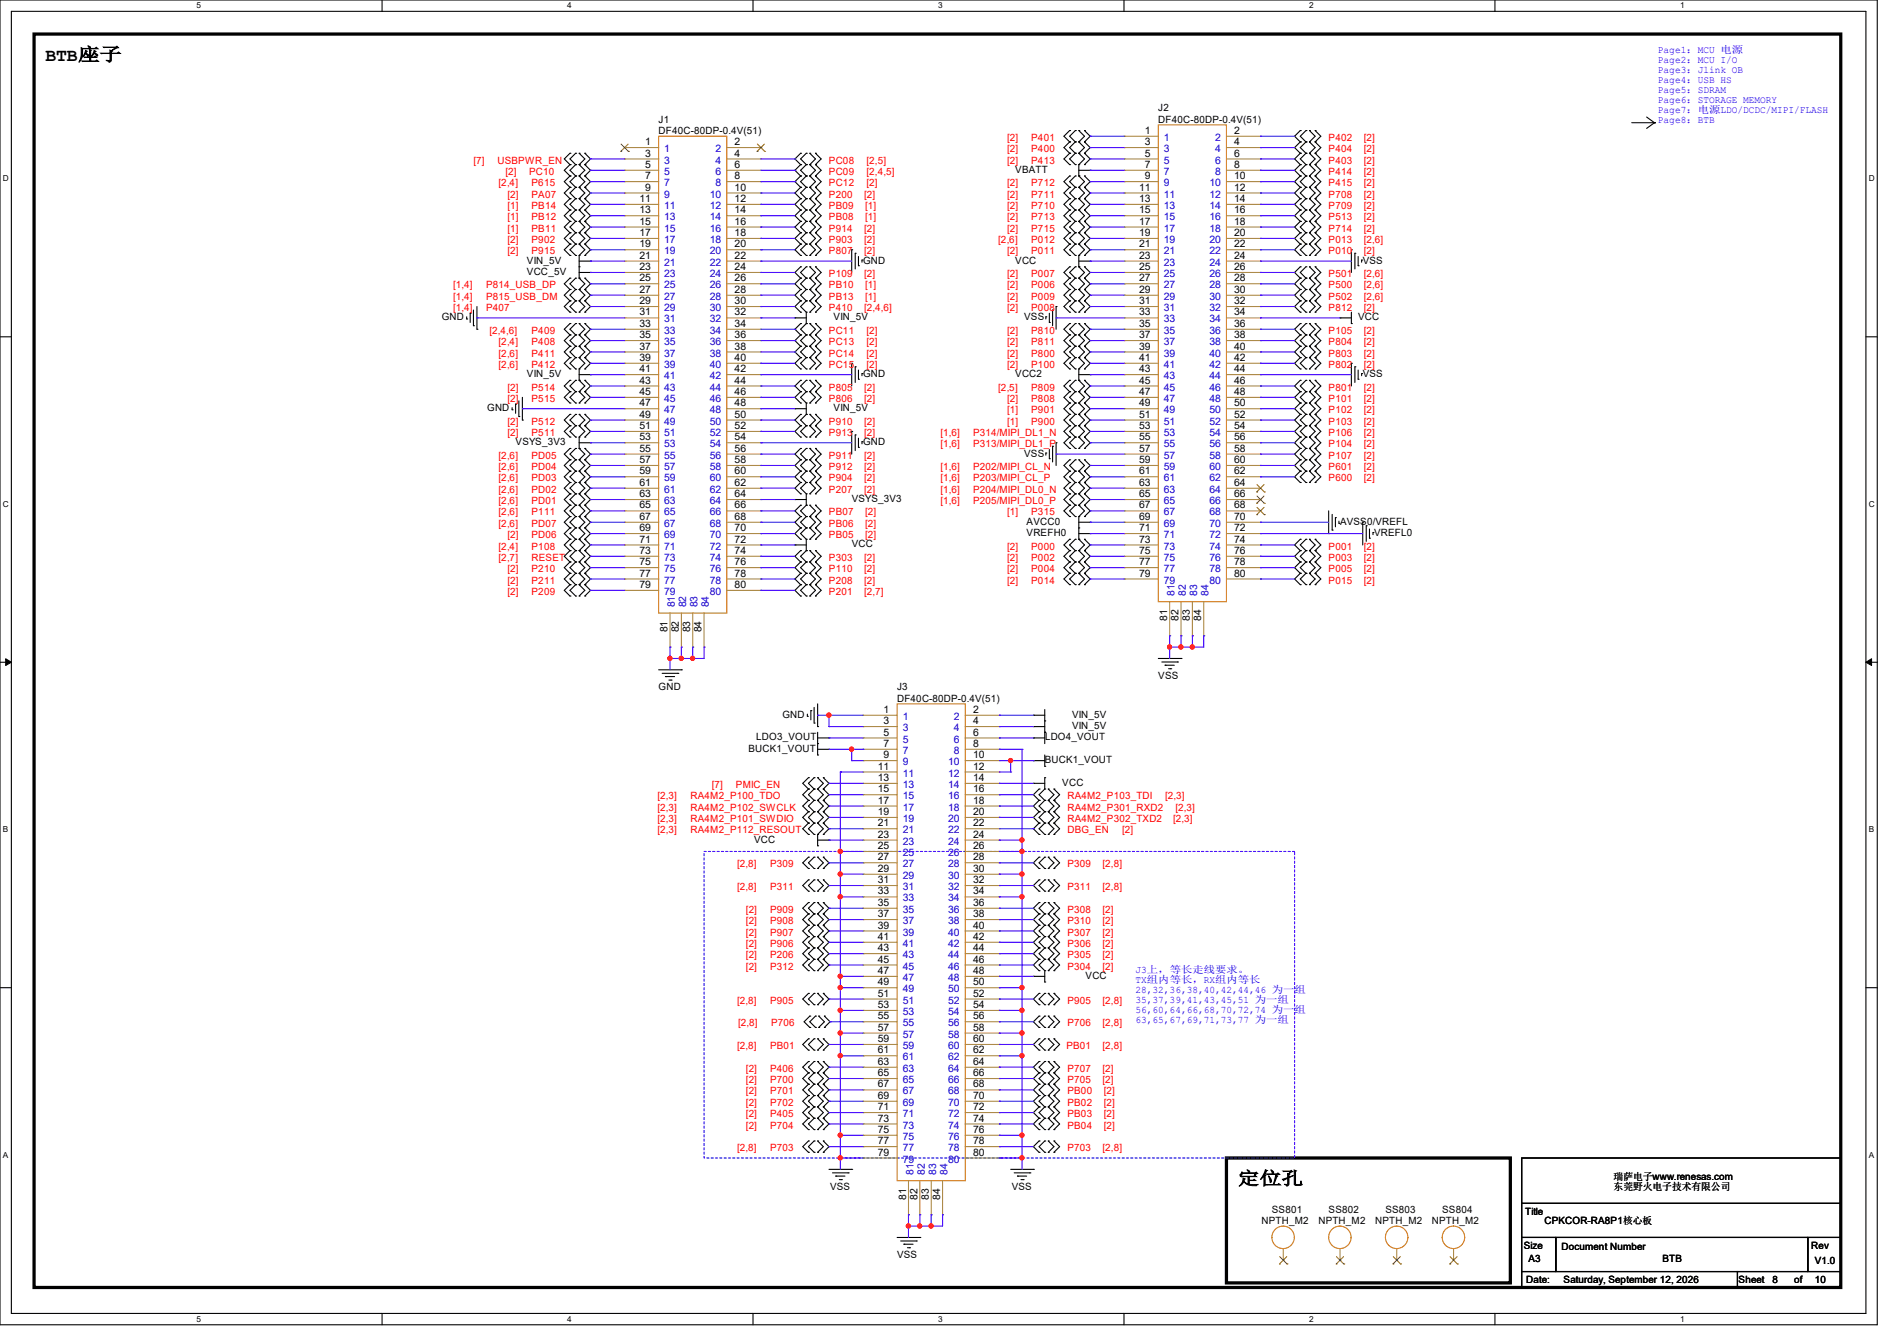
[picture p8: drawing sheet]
<svg xmlns="http://www.w3.org/2000/svg" width="297mm" height="210mm" viewBox="0 0 297 210" stroke-linecap="round" stroke-linejoin="round" font-family="sans-serif">
<defs><g id="words">
<g font-size="2.8">
<text x="7.1" y="9.5">BTB座子</text>
<text x="193.8" y="185.5">定位孔</text>
</g>
<g font-size="1.6" fill="#00f">
<text x="259.6" y="8.3">Page1：MCU 电源</text>
<text x="259.6" y="9.9">Page2：MCU I/O</text>
<text x="259.6" y="11.5">Page3：Jlink OB</text>
<text x="259.6" y="13">Page4：USB HS</text>
<text x="259.6" y="14.6">Page5：SDRAM</text>
<text x="259.6" y="16.2">Page6：STORAGE MEMORY</text>
<text x="259.6" y="17.7">Page7：电源LDO/DCDC/MIPI/FLASH</text>
<text x="259.6" y="19.3">Page8：BTB</text>
<text x="177.8" y="152.4">J3上，等长走线要求。</text>
<text x="177.8" y="153.9">TX组内等长，RX组内等长</text>
<text x="177.8" y="155.5">28,32,36,38,40,42,44,46 为一组</text>
<text x="177.8" y="157.1">35,37,39,41,43,45,51 为一组</text>
<text x="177.8" y="158.6">56,60,64,66,68,70,72,74 为一组</text>
<text x="177.8" y="160.2">63,65,67,69,71,73,77 为一组</text>
</g>
<g font-size="1.6">
<text x="181.4" y="17.4">J2</text>
<text x="101" y="22.7">1</text>
<text x="103.1" y="19.2">J1</text>
<text x="103.1" y="21">DF40C-80DP-0.4V(51)</text>
<text x="115" y="22.7">2</text>
<text x="179.2" y="21">1</text>
<text x="179.2" y="22.7">3</text>
<text x="181.4" y="19.2">DF40C-80DP-0.4V(51)</text>
<text x="193.2" y="21">2</text>
<text x="193.2" y="22.7">4</text>
<text x="101" y="24.5">3</text>
<text x="101" y="26.3">5</text>
<text x="101" y="28.1">7</text>
<text x="101" y="29.8">9</text>
<text x="115" y="24.5">4</text>
<text x="115" y="26.3">6</text>
<text x="115" y="28.1">8</text>
<text x="115" y="29.8">10</text>
<text x="159" y="27.1">VBATT</text>
<text x="178.3" y="29.8">11</text>
<text x="179.2" y="24.5">5</text>
<text x="179.2" y="26.3">7</text>
<text x="179.2" y="28.1">9</text>
<text x="193.2" y="24.5">6</text>
<text x="193.2" y="26.3">8</text>
<text x="193.2" y="28.1">10</text>
<text x="193.2" y="29.8">12</text>
<text x="100.1" y="31.6">11</text>
<text x="100.1" y="33.4">13</text>
<text x="100.1" y="35.2">15</text>
<text x="115" y="31.6">12</text>
<text x="115" y="33.4">14</text>
<text x="115" y="35.2">16</text>
<text x="178.3" y="31.6">13</text>
<text x="178.3" y="33.4">15</text>
<text x="178.3" y="35.2">17</text>
<text x="193.2" y="31.6">14</text>
<text x="193.2" y="33.4">16</text>
<text x="193.2" y="35.2">18</text>
<text x="82.5" y="41.3">VIN_5V</text>
<text x="100.1" y="37">17</text>
<text x="100.1" y="38.7">19</text>
<text x="100.1" y="40.5">21</text>
<text x="115" y="37">18</text>
<text x="115" y="38.7">20</text>
<text x="115" y="40.5">22</text>
<text x="135.1" y="41.3">GND</text>
<text x="159" y="41.3">VCC</text>
<text x="178.3" y="37">19</text>
<text x="178.3" y="38.7">21</text>
<text x="178.3" y="40.5">23</text>
<text x="193.2" y="37">20</text>
<text x="193.2" y="38.7">22</text>
<text x="193.2" y="40.5">24</text>
<text x="213.4" y="41.3">VSS</text>
<text x="82.5" y="43.1">VCC_5V</text>
<text x="100.1" y="42.3">23</text>
<text x="100.1" y="44.1">25</text>
<text x="100.1" y="45.8">27</text>
<text x="100.1" y="47.6">29</text>
<text x="115" y="42.3">24</text>
<text x="115" y="44.1">26</text>
<text x="115" y="45.8">28</text>
<text x="115" y="47.6">30</text>
<text x="178.3" y="42.3">25</text>
<text x="178.3" y="44.1">27</text>
<text x="178.3" y="45.8">29</text>
<text x="178.3" y="47.6">31</text>
<text x="193.2" y="42.3">26</text>
<text x="193.2" y="44.1">28</text>
<text x="193.2" y="45.8">30</text>
<text x="193.2" y="47.6">32</text>
<text x="69.2" y="50.2">GND</text>
<text x="100.1" y="49.4">31</text>
<text x="100.1" y="51.2">33</text>
<text x="100.1" y="53">35</text>
<text x="115" y="49.4">32</text>
<text x="115" y="51.2">34</text>
<text x="115" y="53">36</text>
<text x="130.5" y="50.2">VIN_5V</text>
<text x="160.4" y="50.2">VSS</text>
<text x="178.3" y="49.4">33</text>
<text x="178.3" y="51.2">35</text>
<text x="178.3" y="53">37</text>
<text x="193.2" y="49.4">34</text>
<text x="193.2" y="51.2">36</text>
<text x="193.2" y="53">38</text>
<text x="212.6" y="50.2">VCC</text>
<text x="82.5" y="59.1">VIN_5V</text>
<text x="100.1" y="54.7">37</text>
<text x="100.1" y="56.5">39</text>
<text x="100.1" y="58.3">41</text>
<text x="115" y="54.7">38</text>
<text x="115" y="56.5">40</text>
<text x="115" y="58.3">42</text>
<text x="135.1" y="59.1">GND</text>
<text x="159" y="59.1">VCC2</text>
<text x="178.3" y="54.7">39</text>
<text x="178.3" y="56.5">41</text>
<text x="178.3" y="58.3">43</text>
<text x="193.2" y="54.7">40</text>
<text x="193.2" y="56.5">42</text>
<text x="193.2" y="58.3">44</text>
<text x="213.4" y="59.1">VSS</text>
<text x="76.3" y="64.4">GND</text>
<text x="100.1" y="60.1">43</text>
<text x="100.1" y="61.8">45</text>
<text x="100.1" y="63.6">47</text>
<text x="100.1" y="65.4">49</text>
<text x="115" y="60.1">44</text>
<text x="115" y="61.8">46</text>
<text x="115" y="63.6">48</text>
<text x="115" y="65.4">50</text>
<text x="130.5" y="64.4">VIN_5V</text>
<text x="178.3" y="60.1">45</text>
<text x="178.3" y="61.8">47</text>
<text x="178.3" y="63.6">49</text>
<text x="178.3" y="65.4">51</text>
<text x="193.2" y="60.1">46</text>
<text x="193.2" y="61.8">48</text>
<text x="193.2" y="63.6">50</text>
<text x="193.2" y="65.4">52</text>
<text x="80.7" y="69.7">VSYS_3V3</text>
<text x="100.1" y="67.2">51</text>
<text x="100.1" y="69">53</text>
<text x="100.1" y="70.7">55</text>
<text x="115" y="67.2">52</text>
<text x="115" y="69">54</text>
<text x="115" y="70.7">56</text>
<text x="135.1" y="69.7">GND</text>
<text x="160.4" y="71.5">VSS</text>
<text x="178.3" y="67.2">53</text>
<text x="178.3" y="69">55</text>
<text x="178.3" y="70.7">57</text>
<text x="193.2" y="67.2">54</text>
<text x="193.2" y="69">56</text>
<text x="193.2" y="70.7">58</text>
<text x="100.1" y="72.5">57</text>
<text x="100.1" y="74.3">59</text>
<text x="100.1" y="76.1">61</text>
<text x="100.1" y="77.9">63</text>
<text x="115" y="72.5">58</text>
<text x="115" y="74.3">60</text>
<text x="115" y="76.1">62</text>
<text x="115" y="77.9">64</text>
<text x="178.3" y="72.5">59</text>
<text x="178.3" y="74.3">61</text>
<text x="178.3" y="76.1">63</text>
<text x="178.3" y="77.9">65</text>
<text x="193.2" y="72.5">60</text>
<text x="193.2" y="74.3">62</text>
<text x="193.2" y="76.1">64</text>
<text x="193.2" y="77.9">66</text>
<text x="100.1" y="79.6">65</text>
<text x="100.1" y="81.4">67</text>
<text x="100.1" y="83.2">69</text>
<text x="115" y="79.6">66</text>
<text x="115" y="81.4">68</text>
<text x="115" y="83.2">70</text>
<text x="133.3" y="78.6">VSYS_3V3</text>
<text x="160.7" y="82.2">AVCC0</text>
<text x="160.7" y="83.9">VREFH0</text>
<text x="178.3" y="79.6">67</text>
<text x="178.3" y="81.4">69</text>
<text x="178.3" y="83.2">71</text>
<text x="193.2" y="79.6">68</text>
<text x="193.2" y="81.4">70</text>
<text x="193.2" y="83.2">72</text>
<text x="209.8" y="82.2">AVSS0/VREFL</text>
<text x="215.1" y="83.9">VREFL0</text>
<text x="100.1" y="85">71</text>
<text x="100.1" y="86.7">73</text>
<text x="100.1" y="88.5">75</text>
<text x="115" y="85">72</text>
<text x="115" y="86.7">74</text>
<text x="115" y="88.5">76</text>
<text x="133.3" y="85.7">VCC</text>
<text x="178.3" y="85">73</text>
<text x="178.3" y="86.7">75</text>
<text x="178.3" y="88.5">77</text>
<text x="193.2" y="85">74</text>
<text x="193.2" y="86.7">76</text>
<text x="193.2" y="88.5">78</text>
<text x="100.1" y="90.3">77</text>
<text x="100.1" y="92.1">79</text>
<text x="115" y="90.3">78</text>
<text x="115" y="92.1">80</text>
<text x="178.3" y="90.3">79</text>
<text x="193.2" y="90.3">80</text>
<text x="104.5" y="99" transform="rotate(-90 104.5 99)">81</text>
<text x="106.3" y="99" transform="rotate(-90 106.3 99)">82</text>
<text x="108.1" y="99" transform="rotate(-90 108.1 99)">83</text>
<text x="109.9" y="99" transform="rotate(-90 109.9 99)">84</text>
<text x="182.8" y="97.2" transform="rotate(-90 182.8 97.2)">81</text>
<text x="184.5" y="97.2" transform="rotate(-90 184.5 97.2)">82</text>
<text x="186.3" y="97.2" transform="rotate(-90 186.3 97.2)">83</text>
<text x="188.1" y="97.2" transform="rotate(-90 188.1 97.2)">84</text>
<text x="181.4" y="106.3">VSS</text>
<text x="103.1" y="108.1">GND</text>
<text x="122.5" y="112.4">GND</text>
<text x="138.3" y="111.6">1</text>
<text x="138.3" y="113.4">3</text>
<text x="140.5" y="108.1">J3</text>
<text x="140.5" y="109.9">DF40C-80DP-0.4V(51)</text>
<text x="152.4" y="111.6">2</text>
<text x="152.4" y="113.4">4</text>
<text x="167.9" y="112.4">VIN_5V</text>
<text x="117.2" y="117.7">BUCK1_VOUT</text>
<text x="118.4" y="115.9">LDO3_VOUT</text>
<text x="138.3" y="115.2">5</text>
<text x="138.3" y="117">7</text>
<text x="138.3" y="118.7">9</text>
<text x="152.4" y="115.2">6</text>
<text x="152.4" y="117">8</text>
<text x="152.4" y="118.7">10</text>
<text x="163.6" y="119.5">BUCK1_VOUT</text>
<text x="163.6" y="115.9">LDO4_VOUT</text>
<text x="167.9" y="114.2">VIN_5V</text>
<text x="137.5" y="120.5">11</text>
<text x="137.5" y="122.3">13</text>
<text x="137.5" y="124.1">15</text>
<text x="137.5" y="125.9">17</text>
<text x="152.4" y="120.5">12</text>
<text x="152.4" y="122.3">14</text>
<text x="152.4" y="124.1">16</text>
<text x="152.4" y="125.9">18</text>
<text x="166.3" y="123.1">VCC</text>
<text x="118.1" y="131.9">VCC</text>
<text x="137.5" y="127.6">19</text>
<text x="137.5" y="129.4">21</text>
<text x="137.5" y="131.2">23</text>
<text x="152.4" y="127.6">20</text>
<text x="152.4" y="129.4">22</text>
<text x="152.4" y="131.2">24</text>
<text x="137.5" y="133">25</text>
<text x="137.5" y="134.7">27</text>
<text x="137.5" y="136.5">29</text>
<text x="152.4" y="133">26</text>
<text x="152.4" y="134.7">28</text>
<text x="152.4" y="136.5">30</text>
<text x="137.5" y="138.3">31</text>
<text x="137.5" y="140.1">33</text>
<text x="137.5" y="141.9">35</text>
<text x="137.5" y="143.6">37</text>
<text x="152.4" y="138.3">32</text>
<text x="152.4" y="140.1">34</text>
<text x="152.4" y="141.9">36</text>
<text x="152.4" y="143.6">38</text>
<text x="137.5" y="145.4">39</text>
<text x="137.5" y="147.2">41</text>
<text x="137.5" y="149">43</text>
<text x="152.4" y="145.4">40</text>
<text x="152.4" y="147.2">42</text>
<text x="152.4" y="149">44</text>
<text x="137.5" y="150.8">45</text>
<text x="137.5" y="152.5">47</text>
<text x="137.5" y="154.3">49</text>
<text x="152.4" y="150.8">46</text>
<text x="152.4" y="152.5">48</text>
<text x="152.4" y="154.3">50</text>
<text x="170" y="153.3">VCC</text>
<text x="137.5" y="156.1">51</text>
<text x="137.5" y="157.9">53</text>
<text x="137.5" y="159.6">55</text>
<text x="137.5" y="161.4">57</text>
<text x="152.4" y="156.1">52</text>
<text x="152.4" y="157.9">54</text>
<text x="152.4" y="159.6">56</text>
<text x="152.4" y="161.4">58</text>
<text x="137.5" y="163.2">59</text>
<text x="137.5" y="165">61</text>
<text x="137.5" y="166.8">63</text>
<text x="152.4" y="163.2">60</text>
<text x="152.4" y="165">62</text>
<text x="152.4" y="166.8">64</text>
<text x="137.5" y="168.5">65</text>
<text x="137.5" y="170.3">67</text>
<text x="137.5" y="172.1">69</text>
<text x="137.5" y="173.9">71</text>
<text x="152.4" y="168.5">66</text>
<text x="152.4" y="170.3">68</text>
<text x="152.4" y="172.1">70</text>
<text x="152.4" y="173.9">72</text>
<text x="137.5" y="175.6">73</text>
<text x="137.5" y="177.4">75</text>
<text x="137.5" y="179.2">77</text>
<text x="152.4" y="175.6">74</text>
<text x="152.4" y="177.4">76</text>
<text x="152.4" y="179.2">78</text>
<text x="137.5" y="181">79</text>
<text x="152.4" y="181">80</text>
<text x="252.6" y="184.7">瑞萨电子www.renesas.com</text>
<text x="130" y="186.3">VSS</text>
<text x="141.9" y="187.9" transform="rotate(-90 141.9 187.9)">81</text>
<text x="143.6" y="187.9" transform="rotate(-90 143.6 187.9)">82</text>
<text x="145.4" y="187.9" transform="rotate(-90 145.4 187.9)">83</text>
<text x="147.2" y="187.9" transform="rotate(-90 147.2 187.9)">84</text>
<text x="158.4" y="186.3">VSS</text>
<text x="197.5" y="191.7">NPTH_M2</text>
<text x="199.1" y="189.9">SS801</text>
<text x="206.4" y="191.7">NPTH_M2</text>
<text x="208" y="189.9">SS802</text>
<text x="215.3" y="191.7">NPTH_M2</text>
<text x="216.9" y="189.9">SS803</text>
<text x="224.2" y="191.7">NPTH_M2</text>
<text x="225.8" y="189.9">SS804</text>
<text x="238.8" y="190.2">Title</text>
<text x="241.8" y="191.7">CPKCOR-RA8P1核心板</text>
<text x="252.6" y="186.4">东莞野火电子技术有限公司</text>
<text x="140.5" y="197">VSS</text>
<text x="238.6" y="195.6">Size</text>
<text x="239.3" y="197.6">A3</text>
<text x="244.5" y="195.8">Document Number</text>
<text x="260.3" y="197.6">BTB</text>
<text x="283.6" y="195.6">Rev</text>
<text x="284.1" y="197.9">V1.0</text>
<text x="239" y="200.9">Date:</text>
<text x="244.8" y="200.9">Saturday, September 12, 2026</text>
<text x="272.2" y="200.9">Sheet</text>
<text x="277.5" y="200.9">8</text>
<text x="280.9" y="200.9">of</text>
<text x="284.1" y="200.9">10</text>
</g>
<g font-size="1.6" fill="#00c">
<text x="104" y="23.8">1</text>
<text x="112" y="23.8">2</text>
<text x="182.2" y="22.1">1</text>
<text x="182.2" y="23.8">3</text>
<text x="190.2" y="22.1">2</text>
<text x="190.2" y="23.8">4</text>
<text x="104" y="25.6">3</text>
<text x="104" y="27.4">5</text>
<text x="104" y="29.2">7</text>
<text x="112" y="25.6">4</text>
<text x="112" y="27.4">6</text>
<text x="112" y="29.2">8</text>
<text x="182.2" y="25.6">5</text>
<text x="182.2" y="27.4">7</text>
<text x="182.2" y="29.2">9</text>
<text x="189.4" y="29.2">10</text>
<text x="190.2" y="25.6">6</text>
<text x="190.2" y="27.4">8</text>
<text x="104" y="30.9">9</text>
<text x="104" y="32.7">11</text>
<text x="104" y="34.5">13</text>
<text x="111.1" y="30.9">10</text>
<text x="111.1" y="32.7">12</text>
<text x="111.1" y="34.5">14</text>
<text x="182.2" y="30.9">11</text>
<text x="182.2" y="32.7">13</text>
<text x="182.2" y="34.5">15</text>
<text x="189.4" y="30.9">12</text>
<text x="189.4" y="32.7">14</text>
<text x="189.4" y="34.5">16</text>
<text x="104" y="36.3">15</text>
<text x="104" y="38.1">17</text>
<text x="104" y="39.8">19</text>
<text x="104" y="41.6">21</text>
<text x="111.1" y="36.3">16</text>
<text x="111.1" y="38.1">18</text>
<text x="111.1" y="39.8">20</text>
<text x="111.1" y="41.6">22</text>
<text x="182.2" y="36.3">17</text>
<text x="182.2" y="38.1">19</text>
<text x="182.2" y="39.8">21</text>
<text x="182.2" y="41.6">23</text>
<text x="189.4" y="36.3">18</text>
<text x="189.4" y="38.1">20</text>
<text x="189.4" y="39.8">22</text>
<text x="189.4" y="41.6">24</text>
<text x="104" y="43.4">23</text>
<text x="104" y="45.2">25</text>
<text x="104" y="46.9">27</text>
<text x="111.1" y="43.4">24</text>
<text x="111.1" y="45.2">26</text>
<text x="111.1" y="46.9">28</text>
<text x="182.2" y="43.4">25</text>
<text x="182.2" y="45.2">27</text>
<text x="182.2" y="46.9">29</text>
<text x="189.4" y="43.4">26</text>
<text x="189.4" y="45.2">28</text>
<text x="189.4" y="46.9">30</text>
<text x="104" y="48.7">29</text>
<text x="104" y="50.5">31</text>
<text x="104" y="52.3">33</text>
<text x="111.1" y="48.7">30</text>
<text x="111.1" y="50.5">32</text>
<text x="111.1" y="52.3">34</text>
<text x="182.2" y="48.7">31</text>
<text x="182.2" y="50.5">33</text>
<text x="182.2" y="52.3">35</text>
<text x="189.4" y="48.7">32</text>
<text x="189.4" y="50.5">34</text>
<text x="189.4" y="52.3">36</text>
<text x="104" y="54.1">35</text>
<text x="104" y="55.8">37</text>
<text x="104" y="57.6">39</text>
<text x="104" y="59.4">41</text>
<text x="111.1" y="54.1">36</text>
<text x="111.1" y="55.8">38</text>
<text x="111.1" y="57.6">40</text>
<text x="111.1" y="59.4">42</text>
<text x="182.2" y="54.1">37</text>
<text x="182.2" y="55.8">39</text>
<text x="182.2" y="57.6">41</text>
<text x="182.2" y="59.4">43</text>
<text x="189.4" y="54.1">38</text>
<text x="189.4" y="55.8">40</text>
<text x="189.4" y="57.6">42</text>
<text x="189.4" y="59.4">44</text>
<text x="104" y="61.2">43</text>
<text x="104" y="63">45</text>
<text x="104" y="64.7">47</text>
<text x="111.1" y="61.2">44</text>
<text x="111.1" y="63">46</text>
<text x="111.1" y="64.7">48</text>
<text x="182.2" y="61.2">45</text>
<text x="182.2" y="63">47</text>
<text x="182.2" y="64.7">49</text>
<text x="189.4" y="61.2">46</text>
<text x="189.4" y="63">48</text>
<text x="189.4" y="64.7">50</text>
<text x="104" y="66.5">49</text>
<text x="104" y="68.3">51</text>
<text x="104" y="70.1">53</text>
<text x="104" y="71.8">55</text>
<text x="111.1" y="66.5">50</text>
<text x="111.1" y="68.3">52</text>
<text x="111.1" y="70.1">54</text>
<text x="111.1" y="71.8">56</text>
<text x="182.2" y="66.5">51</text>
<text x="182.2" y="68.3">53</text>
<text x="182.2" y="70.1">55</text>
<text x="182.2" y="71.8">57</text>
<text x="189.4" y="66.5">52</text>
<text x="189.4" y="68.3">54</text>
<text x="189.4" y="70.1">56</text>
<text x="189.4" y="71.8">58</text>
<text x="104" y="73.6">57</text>
<text x="104" y="75.4">59</text>
<text x="104" y="77.2">61</text>
<text x="111.1" y="73.6">58</text>
<text x="111.1" y="75.4">60</text>
<text x="111.1" y="77.2">62</text>
<text x="182.2" y="73.6">59</text>
<text x="182.2" y="75.4">61</text>
<text x="182.2" y="77.2">63</text>
<text x="189.4" y="73.6">60</text>
<text x="189.4" y="75.4">62</text>
<text x="189.4" y="77.2">64</text>
<text x="104" y="79">63</text>
<text x="104" y="80.7">65</text>
<text x="104" y="82.5">67</text>
<text x="111.1" y="79">64</text>
<text x="111.1" y="80.7">66</text>
<text x="111.1" y="82.5">68</text>
<text x="182.2" y="79">65</text>
<text x="182.2" y="80.7">67</text>
<text x="182.2" y="82.5">69</text>
<text x="189.4" y="79">66</text>
<text x="189.4" y="80.7">68</text>
<text x="189.4" y="82.5">70</text>
<text x="104" y="84.3">69</text>
<text x="104" y="86.1">71</text>
<text x="104" y="87.8">73</text>
<text x="104" y="89.6">75</text>
<text x="111.1" y="84.3">70</text>
<text x="111.1" y="86.1">72</text>
<text x="111.1" y="87.8">74</text>
<text x="111.1" y="89.6">76</text>
<text x="182.2" y="84.3">71</text>
<text x="182.2" y="86.1">73</text>
<text x="182.2" y="87.8">75</text>
<text x="182.2" y="89.6">77</text>
<text x="189.4" y="84.3">72</text>
<text x="189.4" y="86.1">74</text>
<text x="189.4" y="87.8">76</text>
<text x="189.4" y="89.6">78</text>
<text x="104" y="91.4">77</text>
<text x="104" y="93.2">79</text>
<text x="105.7" y="95.1" transform="rotate(-90 105.7 95.1)">81</text>
<text x="107.4" y="95.1" transform="rotate(-90 107.4 95.1)">82</text>
<text x="109.2" y="95.1" transform="rotate(-90 109.2 95.1)">83</text>
<text x="111" y="95.1" transform="rotate(-90 111 95.1)">84</text>
<text x="111.1" y="91.4">78</text>
<text x="111.1" y="93.2">80</text>
<text x="182.2" y="91.4">79</text>
<text x="183.9" y="93.3" transform="rotate(-90 183.9 93.3)">81</text>
<text x="185.7" y="93.3" transform="rotate(-90 185.7 93.3)">82</text>
<text x="187.5" y="93.3" transform="rotate(-90 187.5 93.3)">83</text>
<text x="189.2" y="93.3" transform="rotate(-90 189.2 93.3)">84</text>
<text x="189.4" y="91.4">80</text>
<text x="141.3" y="112.7">1</text>
<text x="149.3" y="112.7">2</text>
<text x="141.3" y="114.5">3</text>
<text x="141.3" y="116.3">5</text>
<text x="141.3" y="118.1">7</text>
<text x="141.3" y="119.8">9</text>
<text x="148.5" y="119.8">10</text>
<text x="149.3" y="114.5">4</text>
<text x="149.3" y="116.3">6</text>
<text x="149.3" y="118.1">8</text>
<text x="141.3" y="121.6">11</text>
<text x="141.3" y="123.4">13</text>
<text x="141.3" y="125.2">15</text>
<text x="148.5" y="121.6">12</text>
<text x="148.5" y="123.4">14</text>
<text x="148.5" y="125.2">16</text>
<text x="141.3" y="127">17</text>
<text x="141.3" y="128.7">19</text>
<text x="141.3" y="130.5">21</text>
<text x="148.5" y="127">18</text>
<text x="148.5" y="128.7">20</text>
<text x="148.5" y="130.5">22</text>
<text x="141.3" y="132.3">23</text>
<text x="141.3" y="134.1">25</text>
<text x="141.3" y="135.8">27</text>
<text x="141.3" y="137.6">29</text>
<text x="148.5" y="132.3">24</text>
<text x="148.5" y="134.1">26</text>
<text x="148.5" y="135.8">28</text>
<text x="148.5" y="137.6">30</text>
<text x="141.3" y="139.4">31</text>
<text x="141.3" y="141.2">33</text>
<text x="141.3" y="143">35</text>
<text x="148.5" y="139.4">32</text>
<text x="148.5" y="141.2">34</text>
<text x="148.5" y="143">36</text>
<text x="141.3" y="144.7">37</text>
<text x="141.3" y="146.5">39</text>
<text x="141.3" y="148.3">41</text>
<text x="148.5" y="144.7">38</text>
<text x="148.5" y="146.5">40</text>
<text x="148.5" y="148.3">42</text>
<text x="141.3" y="150.1">43</text>
<text x="141.3" y="151.9">45</text>
<text x="141.3" y="153.6">47</text>
<text x="141.3" y="155.4">49</text>
<text x="148.5" y="150.1">44</text>
<text x="148.5" y="151.9">46</text>
<text x="148.5" y="153.6">48</text>
<text x="148.5" y="155.4">50</text>
<text x="141.3" y="157.2">51</text>
<text x="141.3" y="159">53</text>
<text x="141.3" y="160.7">55</text>
<text x="148.5" y="157.2">52</text>
<text x="148.5" y="159">54</text>
<text x="148.5" y="160.7">56</text>
<text x="141.3" y="162.5">57</text>
<text x="141.3" y="164.3">59</text>
<text x="141.3" y="166.1">61</text>
<text x="141.3" y="167.9">63</text>
<text x="148.5" y="162.5">58</text>
<text x="148.5" y="164.3">60</text>
<text x="148.5" y="166.1">62</text>
<text x="148.5" y="167.9">64</text>
<text x="141.3" y="169.6">65</text>
<text x="141.3" y="171.4">67</text>
<text x="141.3" y="173.2">69</text>
<text x="148.5" y="169.6">66</text>
<text x="148.5" y="171.4">68</text>
<text x="148.5" y="173.2">70</text>
<text x="141.3" y="175">71</text>
<text x="141.3" y="176.7">73</text>
<text x="141.3" y="178.5">75</text>
<text x="148.5" y="175">72</text>
<text x="148.5" y="176.7">74</text>
<text x="148.5" y="178.5">76</text>
<text x="141.3" y="180.3">77</text>
<text x="141.3" y="182.1">79</text>
<text x="143" y="184" transform="rotate(-90 143 184)">81</text>
<text x="144.8" y="184" transform="rotate(-90 144.8 184)">82</text>
<text x="146.6" y="184" transform="rotate(-90 146.6 184)">83</text>
<text x="148.3" y="184" transform="rotate(-90 148.3 184)">84</text>
<text x="148.5" y="180.3">78</text>
<text x="148.5" y="182.1">80</text>
</g>
<g font-size="1.6" fill="#f00">
<text x="157.7" y="22.1">[2]</text>
<text x="157.7" y="23.8">[2]</text>
<text x="161.5" y="22.1">P401</text>
<text x="161.5" y="23.8">P400</text>
<text x="208" y="22.1">P402</text>
<text x="208" y="23.8">P404</text>
<text x="213.5" y="22.1">[2]</text>
<text x="213.5" y="23.8">[2]</text>
<text x="74.1" y="25.6">[7]</text>
<text x="77.9" y="25.6">USBPWR_EN</text>
<text x="78.1" y="29.2">[2,4]</text>
<text x="79.1" y="27.4">[2]</text>
<text x="82.8" y="27.4">PC10</text>
<text x="83.2" y="29.2">P615</text>
<text x="129.8" y="25.6">PC08</text>
<text x="129.8" y="27.4">PC09</text>
<text x="129.8" y="29.2">PC12</text>
<text x="135.7" y="25.6">[2,5]</text>
<text x="135.7" y="27.4">[2,4,5]</text>
<text x="135.7" y="29.2">[2]</text>
<text x="157.7" y="25.6">[2]</text>
<text x="157.7" y="29.2">[2]</text>
<text x="161.5" y="25.6">P413</text>
<text x="161.5" y="29.2">P712</text>
<text x="208" y="25.6">P403</text>
<text x="208" y="29.2">P415</text>
<text x="208" y="27.4">P414</text>
<text x="213.5" y="25.6">[2]</text>
<text x="213.5" y="29.2">[2]</text>
<text x="213.5" y="27.4">[2]</text>
<text x="79.5" y="30.9">[2]</text>
<text x="79.5" y="34.5">[1]</text>
<text x="79.5" y="32.7">[1]</text>
<text x="83.2" y="30.9">PA07</text>
<text x="83.2" y="34.5">PB12</text>
<text x="83.2" y="32.7">PB14</text>
<text x="129.8" y="30.9">P200</text>
<text x="129.8" y="32.7">PB09</text>
<text x="129.8" y="34.5">PB08</text>
<text x="135.3" y="30.9">[2]</text>
<text x="135.5" y="32.7">[1]</text>
<text x="135.5" y="34.5">[1]</text>
<text x="157.7" y="30.9">[2]</text>
<text x="157.7" y="32.7">[2]</text>
<text x="157.7" y="34.5">[2]</text>
<text x="161.5" y="30.9">P711</text>
<text x="161.5" y="32.7">P710</text>
<text x="161.5" y="34.5">P713</text>
<text x="208" y="30.9">P708</text>
<text x="208" y="32.7">P709</text>
<text x="208" y="34.5">P513</text>
<text x="213.5" y="30.9">[2]</text>
<text x="213.5" y="32.7">[2]</text>
<text x="213.5" y="34.5">[2]</text>
<text x="79.5" y="38.1">[2]</text>
<text x="79.5" y="36.3">[1]</text>
<text x="79.5" y="39.8">[2]</text>
<text x="83.2" y="38.1">P902</text>
<text x="83.2" y="36.3">PB11</text>
<text x="83.2" y="39.8">P915</text>
<text x="129.8" y="36.3">P914</text>
<text x="129.8" y="38.1">P903</text>
<text x="129.8" y="39.8">P807</text>
<text x="135.3" y="36.3">[2]</text>
<text x="135.3" y="38.1">[2]</text>
<text x="135.3" y="39.8">[2]</text>
<text x="156.3" y="38.1">[2,6]</text>
<text x="157.7" y="39.8">[2]</text>
<text x="157.7" y="36.3">[2]</text>
<text x="161.5" y="39.8">P011</text>
<text x="161.5" y="36.3">P715</text>
<text x="161.5" y="38.1">P012</text>
<text x="208" y="39.8">P010</text>
<text x="208" y="36.3">P714</text>
<text x="208" y="38.1">P013</text>
<text x="213.5" y="39.8">[2]</text>
<text x="213.5" y="36.3">[2]</text>
<text x="213.5" y="38.1">[2,6]</text>
<text x="71" y="45.2">[1,4]</text>
<text x="71" y="46.9">[1,4]</text>
<text x="76.1" y="45.2">P814_USB_DP</text>
<text x="76.1" y="46.9">P815_USB_DM</text>
<text x="129.8" y="43.4">P109</text>
<text x="129.8" y="45.2">PB10</text>
<text x="129.8" y="46.9">PB13</text>
<text x="135.3" y="43.4">[2]</text>
<text x="135.5" y="45.2">[1]</text>
<text x="135.5" y="46.9">[1]</text>
<text x="157.7" y="43.4">[2]</text>
<text x="157.7" y="45.2">[2]</text>
<text x="157.7" y="46.9">[2]</text>
<text x="161.5" y="43.4">P007</text>
<text x="161.5" y="45.2">P006</text>
<text x="161.5" y="46.9">P009</text>
<text x="208" y="45.2">P500</text>
<text x="208" y="43.4">P501</text>
<text x="208" y="46.9">P502</text>
<text x="213.5" y="45.2">[2,6]</text>
<text x="213.5" y="43.4">[2,6]</text>
<text x="213.5" y="46.9">[2,6]</text>
<text x="71" y="48.7">[1,4]</text>
<text x="76.1" y="48.7">P407</text>
<text x="76.6" y="52.3">[2,4,6]</text>
<text x="83.2" y="52.3">P409</text>
<text x="129.8" y="48.7">P410</text>
<text x="129.8" y="52.3">PC11</text>
<text x="135.3" y="48.7">[2,4,6]</text>
<text x="135.7" y="52.3">[2]</text>
<text x="157.7" y="48.7">[2]</text>
<text x="157.7" y="52.3">[2]</text>
<text x="161.5" y="48.7">P008</text>
<text x="161.5" y="52.3">P810</text>
<text x="208" y="48.7">P812</text>
<text x="208" y="52.3">P105</text>
<text x="213.5" y="48.7">[2]</text>
<text x="213.5" y="52.3">[2]</text>
<text x="78.1" y="54.1">[2,4]</text>
<text x="78.1" y="55.8">[2,6]</text>
<text x="78.1" y="57.6">[2,6]</text>
<text x="83.2" y="54.1">P408</text>
<text x="83.2" y="55.8">P411</text>
<text x="83.2" y="57.6">P412</text>
<text x="129.8" y="57.6">PC15</text>
<text x="129.8" y="54.1">PC13</text>
<text x="129.8" y="55.8">PC14</text>
<text x="135.7" y="57.6">[2]</text>
<text x="135.7" y="54.1">[2]</text>
<text x="135.7" y="55.8">[2]</text>
<text x="157.7" y="54.1">[2]</text>
<text x="157.7" y="55.8">[2]</text>
<text x="157.7" y="57.6">[2]</text>
<text x="161.5" y="54.1">P811</text>
<text x="161.5" y="55.8">P800</text>
<text x="161.5" y="57.6">P100</text>
<text x="208" y="54.1">P804</text>
<text x="208" y="57.6">P802</text>
<text x="208" y="55.8">P803</text>
<text x="213.5" y="54.1">[2]</text>
<text x="213.5" y="57.6">[2]</text>
<text x="213.5" y="55.8">[2]</text>
<text x="79.5" y="62.9">[2]</text>
<text x="79.5" y="61.2">[2]</text>
<text x="83.2" y="62.9">P515</text>
<text x="83.2" y="61.2">P514</text>
<text x="129.8" y="62.9">P806</text>
<text x="129.8" y="61.2">P805</text>
<text x="135.3" y="62.9">[2]</text>
<text x="135.3" y="61.2">[2]</text>
<text x="156.3" y="61.2">[2,5]</text>
<text x="157.7" y="62.9">[2]</text>
<text x="157.7" y="64.7">[1]</text>
<text x="161.5" y="61.2">P809</text>
<text x="161.5" y="62.9">P808</text>
<text x="161.5" y="64.7">P901</text>
<text x="208" y="61.2">P801</text>
<text x="208" y="62.9">P101</text>
<text x="208" y="64.7">P102</text>
<text x="213.5" y="61.2">[2]</text>
<text x="213.5" y="62.9">[2]</text>
<text x="213.5" y="64.7">[2]</text>
<text x="78.1" y="71.8">[2,6]</text>
<text x="79.5" y="66.5">[2]</text>
<text x="79.5" y="68.3">[2]</text>
<text x="83.2" y="66.5">P512</text>
<text x="83.2" y="68.3">P511</text>
<text x="83.2" y="71.8">PD05</text>
<text x="129.8" y="66.5">P910</text>
<text x="129.8" y="68.3">P913</text>
<text x="129.8" y="71.8">P911</text>
<text x="135.3" y="66.5">[2]</text>
<text x="135.3" y="68.3">[2]</text>
<text x="135.3" y="71.8">[2]</text>
<text x="147.2" y="70.1">[1,6]</text>
<text x="147.2" y="68.3">[1,6]</text>
<text x="152.4" y="70.1">P313/MIPI_DL1_P</text>
<text x="152.4" y="68.3">P314/MIPI_DL1_N</text>
<text x="157.7" y="66.5">[1]</text>
<text x="161.5" y="66.5">P900</text>
<text x="208" y="66.5">P103</text>
<text x="208" y="68.3">P106</text>
<text x="208" y="71.8">P107</text>
<text x="208" y="70.1">P104</text>
<text x="213.5" y="66.5">[2]</text>
<text x="213.5" y="68.3">[2]</text>
<text x="213.5" y="71.8">[2]</text>
<text x="213.5" y="70.1">[2]</text>
<text x="78.1" y="73.6">[2,6]</text>
<text x="78.1" y="75.4">[2,6]</text>
<text x="78.1" y="77.2">[2,6]</text>
<text x="83.2" y="73.6">PD04</text>
<text x="83.2" y="75.4">PD03</text>
<text x="83.2" y="77.2">PD02</text>
<text x="129.8" y="73.6">P912</text>
<text x="129.8" y="75.4">P904</text>
<text x="129.8" y="77.2">P207</text>
<text x="135.3" y="73.6">[2]</text>
<text x="135.3" y="75.4">[2]</text>
<text x="135.3" y="77.2">[2]</text>
<text x="147.2" y="77.2">[1,6]</text>
<text x="147.2" y="73.6">[1,6]</text>
<text x="147.2" y="75.4">[1,6]</text>
<text x="152.4" y="77.2">P204/MIPI_DL0_N</text>
<text x="152.4" y="73.6">P202/MIPI_CL_N</text>
<text x="152.4" y="75.4">P203/MIPI_CL_P</text>
<text x="208" y="73.6">P601</text>
<text x="208" y="75.4">P600</text>
<text x="213.5" y="73.6">[2]</text>
<text x="213.5" y="75.4">[2]</text>
<text x="78.1" y="78.9">[2,6]</text>
<text x="78.1" y="80.7">[2,6]</text>
<text x="78.1" y="82.5">[2,6]</text>
<text x="83.2" y="78.9">PD01</text>
<text x="83.2" y="80.7">P111</text>
<text x="83.2" y="82.5">PD07</text>
<text x="129.8" y="80.7">PB07</text>
<text x="129.8" y="82.5">PB06</text>
<text x="135.5" y="80.7">[2]</text>
<text x="135.5" y="82.5">[2]</text>
<text x="147.2" y="78.9">[1,6]</text>
<text x="152.4" y="78.9">P205/MIPI_DL0_P</text>
<text x="157.7" y="80.7">[1]</text>
<text x="161.5" y="80.7">P315</text>
<text x="78.1" y="86.1">[2,4]</text>
<text x="78.1" y="87.8">[2,7]</text>
<text x="79.5" y="84.3">[2]</text>
<text x="79.5" y="89.6">[2]</text>
<text x="83.2" y="84.3">PD06</text>
<text x="83.2" y="86.1">P108</text>
<text x="83.2" y="87.8">RESET</text>
<text x="83.2" y="89.6">P210</text>
<text x="129.8" y="84.3">PB05</text>
<text x="129.8" y="87.8">P303</text>
<text x="129.8" y="89.6">P110</text>
<text x="135.3" y="87.8">[2]</text>
<text x="135.3" y="89.6">[2]</text>
<text x="135.5" y="84.3">[2]</text>
<text x="157.7" y="86.1">[2]</text>
<text x="157.7" y="87.8">[2]</text>
<text x="157.7" y="89.6">[2]</text>
<text x="161.5" y="86.1">P000</text>
<text x="161.5" y="87.8">P002</text>
<text x="161.5" y="89.6">P004</text>
<text x="208" y="86.1">P001</text>
<text x="208" y="89.6">P005</text>
<text x="208" y="87.8">P003</text>
<text x="213.5" y="86.1">[2]</text>
<text x="213.5" y="89.6">[2]</text>
<text x="213.5" y="87.8">[2]</text>
<text x="79.5" y="91.4">[2]</text>
<text x="79.5" y="93.2">[2]</text>
<text x="83.2" y="91.4">P211</text>
<text x="83.2" y="93.2">P209</text>
<text x="129.8" y="91.4">P208</text>
<text x="129.8" y="93.2">P201</text>
<text x="135.3" y="91.4">[2]</text>
<text x="135.3" y="93.2">[2,7]</text>
<text x="157.7" y="91.4">[2]</text>
<text x="161.5" y="91.4">P014</text>
<text x="208" y="91.4">P015</text>
<text x="213.5" y="91.4">[2]</text>
<text x="103" y="125.2">[2,3]</text>
<text x="108.1" y="125.2">RA4M2_P100_TDO</text>
<text x="111.5" y="123.4">[7]</text>
<text x="115.2" y="123.4">PMIC_EN</text>
<text x="167.1" y="125.2">RA4M2_P103_TDI</text>
<text x="182.4" y="125.2">[2,3]</text>
<text x="103" y="130.5">[2,3]</text>
<text x="103" y="127">[2,3]</text>
<text x="103" y="128.7">[2,3]</text>
<text x="108.1" y="130.5">RA4M2_P112_RESOUT</text>
<text x="108.1" y="127">RA4M2_P102_SWCLK</text>
<text x="108.1" y="128.7">RA4M2_P101_SWDIO</text>
<text x="167.1" y="127">RA4M2_P301_RXD2</text>
<text x="167.1" y="128.7">RA4M2_P302_TXD2</text>
<text x="167.1" y="130.5">DBG_EN</text>
<text x="175.7" y="130.5">[2]</text>
<text x="183.7" y="128.7">[2,3]</text>
<text x="184" y="127">[2,3]</text>
<text x="115.4" y="135.8">[2,8]</text>
<text x="120.6" y="135.8">P309</text>
<text x="167.1" y="135.8">P309</text>
<text x="172.6" y="135.8">[2,8]</text>
<text x="115.4" y="139.4">[2,8]</text>
<text x="116.8" y="143">[2]</text>
<text x="120.6" y="139.4">P311</text>
<text x="120.6" y="143">P909</text>
<text x="167.1" y="139.4">P311</text>
<text x="167.1" y="143">P308</text>
<text x="172.6" y="139.4">[2,8]</text>
<text x="172.6" y="143">[2]</text>
<text x="116.8" y="144.7">[2]</text>
<text x="116.8" y="146.5">[2]</text>
<text x="116.8" y="148.3">[2]</text>
<text x="120.6" y="144.7">P908</text>
<text x="120.6" y="146.5">P907</text>
<text x="120.6" y="148.3">P906</text>
<text x="167.1" y="144.7">P310</text>
<text x="167.1" y="148.3">P306</text>
<text x="167.1" y="146.5">P307</text>
<text x="172.6" y="144.7">[2]</text>
<text x="172.6" y="148.3">[2]</text>
<text x="172.6" y="146.5">[2]</text>
<text x="116.8" y="151.8">[2]</text>
<text x="116.8" y="150.1">[2]</text>
<text x="120.6" y="151.8">P312</text>
<text x="120.6" y="150.1">P206</text>
<text x="167.1" y="151.8">P304</text>
<text x="167.1" y="150.1">P305</text>
<text x="172.6" y="151.8">[2]</text>
<text x="172.6" y="150.1">[2]</text>
<text x="115.4" y="157.2">[2,8]</text>
<text x="115.6" y="160.7">[2,8]</text>
<text x="120.6" y="157.2">P905</text>
<text x="120.7" y="160.7">P706</text>
<text x="167.1" y="157.2">P905</text>
<text x="167.1" y="160.7">P706</text>
<text x="172.6" y="157.2">[2,8]</text>
<text x="172.6" y="160.7">[2,8]</text>
<text x="115.4" y="164.3">[2,8]</text>
<text x="116.8" y="167.8">[2]</text>
<text x="120.6" y="164.3">PB01</text>
<text x="120.6" y="167.8">P406</text>
<text x="167" y="164.3">PB01</text>
<text x="167.1" y="167.8">P707</text>
<text x="172.6" y="164.3">[2,8]</text>
<text x="172.6" y="167.8">[2]</text>
<text x="116.8" y="173.2">[2]</text>
<text x="116.8" y="169.6">[2]</text>
<text x="116.8" y="171.4">[2]</text>
<text x="120.6" y="173.2">P702</text>
<text x="120.6" y="169.6">P700</text>
<text x="120.6" y="171.4">P701</text>
<text x="167.1" y="173.2">PB02</text>
<text x="167.1" y="169.6">P705</text>
<text x="167.1" y="171.4">PB00</text>
<text x="172.6" y="169.6">[2]</text>
<text x="172.8" y="173.2">[2]</text>
<text x="172.8" y="171.4">[2]</text>
<text x="116.8" y="175">[2]</text>
<text x="116.8" y="176.7">[2]</text>
<text x="120.6" y="175">P405</text>
<text x="120.6" y="176.7">P704</text>
<text x="167.1" y="175">PB03</text>
<text x="167.1" y="176.7">PB04</text>
<text x="172.8" y="175">[2]</text>
<text x="172.8" y="176.7">[2]</text>
<text x="115.4" y="180.3">[2,8]</text>
<text x="120.6" y="180.3">P703</text>
<text x="167.1" y="180.3">P703</text>
<text x="172.6" y="180.3">[2,8]</text>
</g>
<g font-size="1.3">
<text x="30.8" y="1.3">5</text>
<text x="88.8" y="1.3">4</text>
<text x="146.9" y="1.3">3</text>
<text x="205" y="1.3">2</text>
<text x="263.1" y="1.3">1</text>
<text x=".5" y="28.4">D</text>
<text x="292.6" y="28.4">D</text>
<text x=".5" y="79.4">C</text>
<text x="292.6" y="79.4">C</text>
<text x=".5" y="130.3">B</text>
<text x="292.6" y="130.3">B</text>
<text x=".5" y="181.3">A</text>
<text x="292.6" y="181.3">A</text>
<text x="30.8" y="207">5</text>
<text x="88.8" y="207">4</text>
<text x="146.9" y="207">3</text>
<text x="205" y="207">2</text>
<text x="263.1" y="207">1</text>
</g>
</g></defs>
<path d="M0 0h293.9v207.5h-293.9zM1.8 1.8h290.3v203.9h-290.3z" fill="none" stroke="#000" stroke-width=".17"/>
<g fill="#fff">
<path d="M30.8 .2h.7v1.4h-.7z"/>
<path d="M30.8 205.9h.7v1.4h-.7z"/>
</g>
<path d="M59.8 0v1.8M59.8 205.7v1.8" fill="none" stroke="#000" stroke-width=".17"/>
<g fill="#fff">
<path d="M88.8 .2h.7v1.4h-.7z"/>
<path d="M88.8 205.9h.7v1.4h-.7z"/>
</g>
<path d="M117.9 0v1.8M117.9 205.7v1.8" fill="none" stroke="#000" stroke-width=".17"/>
<g fill="#fff">
<path d="M146.9 .2h.7v1.4h-.7z"/>
<path d="M146.9 205.9h.7v1.4h-.7z"/>
</g>
<path d="M176 0v1.8M176 205.7v1.8" fill="none" stroke="#000" stroke-width=".17"/>
<g fill="#fff">
<path d="M205 .2h.7v1.4h-.7z"/>
<path d="M205 205.9h.7v1.4h-.7z"/>
</g>
<path d="M234.1 0v1.8M234.1 205.7v1.8" fill="none" stroke="#000" stroke-width=".17"/>
<g fill="#fff">
<path d="M263.1 .2h.6v1.4h-.6z"/>
<path d="M263.1 205.9h.6v1.4h-.6z"/>
<path d="M.5 27.3h.9v1.4h-.9z"/>
<path d="M292.6 27.3h.9v1.4h-.9z"/>
<path d="M.5 78.2h.9v1.4h-.9z"/>
<path d="M292.6 78.2h.9v1.4h-.9z"/>
</g>
<path d="M0 52.7h1.8M292.1 52.7h1.8" fill="none" stroke="#000" stroke-width=".17"/>
<g fill="#fff">
<path d="M.5 129.2h.8v1.4h-.8z"/>
<path d="M292.6 129.2h.8v1.4h-.8z"/>
</g>
<path d="M0 103.7h1.8M292.1 103.7h1.8" fill="none" stroke="#000" stroke-width=".17"/>
<path d="M.9 103.2l.9 .5-.9 .5zM292.1 103.7l.9-.5v1z" fill="#000" stroke="#000" stroke-width=".16"/>
<g fill="#fff">
<path d="M.5 180.2h.8v1.4h-.8z"/>
<path d="M292.6 180.2h.8v1.4h-.8z"/>
</g>
<g fill="none" stroke="#000" stroke-width=".17">
<path d="M255.5 19.2h3.5M257.8 18.3l1.2 .9M259 19.2h.1M259 19.2l-1.2 .9M89.2 29.3h.1M89.2 31.1h.1M89.2 36.4h.1M89.2 38.2h.1M89.2 32.9h.1M89.2 34.7h.1M89.2 25.8h.1M89.2 27.6h.1"/>
<path d="M89.2 24h.1M89.2 29.3l-.9 .9 .9 .9M89.2 36.4l-.9 .9 .9 .9M89.2 32.9l-.9 .9 .9 .9M89.2 34.7l-.9 .9 .9 .8M89.2 38.2l-.9 .9 .9 .9M89.2 31.1l-.9 .9 .9 .9M89.2 25.8l-.9 .9 .9 .9M89.2 24l-.9 .9 .9 .9M89.2 27.6l-.9 .8 .9 .9M90.1 31.1h.1M90.1 29.3h.1"/>
<path d="M90.1 38.2h.1M90.1 36.4h.1M90.1 34.7h.1M90.1 32.9h.1M90.1 27.6h.1M90.1 25.8h.1M90.1 24h.1M90.1 29.3l-.9 .9 .9 .9M90.1 36.4l-.9 .9 .9 .9M90.1 32.9l-.9 .9 .9 .9M90.1 34.7l-.9 .9 .9 .8M90.1 38.2l-.9 .9 .9 .9"/>
<path d="M90.1 31.1l-.9 .9 .9 .9M90.1 25.8l-.9 .9 .9 .9M90.1 24l-.9 .9 .9 .9M90.1 27.6l-.9 .8 .9 .9M90.7 31.1h.1M90.7 29.3h.1M90.7 38.2h.1M90.7 36.4h.1M90.7 34.7h.1M90.7 32.9h.1M90.7 27.6h.1M90.7 25.8h.1"/>
<path d="M90.7 24h.1M90.7 29.3l.9 .9-.9 .9M90.7 36.4l.9 .9-.9 .9M90.7 32.9l.9 .9-.9 .9M90.7 34.7l.9 .9-.9 .8M90.7 38.2l.9 .9-.9 .9M90.7 31.1l.9 .9-.9 .9M90.7 25.8l.9 .9-.9 .9M90.7 24l.9 .9-.9 .9M90.7 27.6l.9 .8-.9 .9M91.6 29.3h.1M91.6 31.1h.1"/>
<path d="M91.6 36.4h.1M91.6 38.2h.1M91.6 32.9h.1M91.6 34.7h.1M91.6 25.8h.1M91.6 27.6h.1M91.6 24h.1M91.6 29.3l.9 .9-.9 .9M91.6 36.4l.9 .9-.9 .9M91.6 32.9l.9 .9-.9 .9M91.6 34.7l.9 .9-.9 .8M91.6 38.2l.9 .9-.9 .9"/>
<path d="M91.6 31.1l.9 .9-.9 .9M91.6 25.8l.9 .9-.9 .9M91.6 24l.9 .9-.9 .9M91.6 27.6l.9 .8-.9 .9M125.3 29.3h.1M125.3 31.1h.1M125.3 32.9h.1M125.3 34.7h.1M125.3 36.4h.1M125.3 38.2h.1M125.3 24h.1M125.3 25.8h.1"/>
<path d="M125.3 27.6h.1M125.3 24l-.8 .9 .8 .9M125.3 29.3l-.8 .9 .8 .9M125.3 32.9l-.8 .9 .8 .9M125.3 34.7l-.8 .9 .8 .8M125.3 38.2l-.8 .9 .8 .9M125.3 31.1l-.8 .9 .8 .9M125.3 36.4l-.8 .9 .8 .9M125.3 25.8l-.8 .9 .8 .9M125.3 27.6l-.8 .8 .8 .9M126.2 31.1h.1M126.2 29.3h.1"/>
<path d="M126.2 32.9h.1M126.2 34.7h.1M126.2 36.4h.1M126.2 38.2h.1M126.2 25.8h.1M126.2 24h.1M126.2 27.6h.1M126.2 31.1l-.9 .9 .9 .9M126.2 32.9l-.9 .9 .9 .9M126.2 38.2l-.9 .9 .9 .9M126.2 36.4l-.9 .9 .9 .9M126.2 29.3l-.9 .9 .9 .9"/>
<path d="M126.2 34.7l-.9 .9 .9 .8M126.2 24l-.9 .9 .9 .9M126.2 25.8l-.9 .9 .9 .9M126.2 27.6l-.9 .8 .9 .9M126.8 31.1h.1M126.8 29.3h.1M126.8 32.9h.1M126.8 34.7h.1M126.8 36.4h.1M126.8 38.2h.1M126.8 25.8h.1M126.8 24h.1"/>
<path d="M126.8 27.6h.1M126.8 29.3l.9 .9-.9 .9M126.8 31.1l.9 .9-.9 .9M126.8 32.9l.9 .9-.9 .9M126.8 34.7l.9 .9-.9 .8M126.8 36.4l.9 .9-.9 .9M126.8 38.2l.9 .9-.9 .9M126.8 24l.9 .9-.9 .9M126.8 25.8l.9 .9-.9 .9M126.8 27.6l.9 .8-.9 .9M127.7 29.3h.1M127.7 31.1h.1"/>
<path d="M127.7 32.9h.1M127.7 34.7h.1M127.7 36.4h.1M127.7 38.2h.1M127.7 24h.1M127.7 25.8h.1M127.7 27.6h.1M127.7 29.3l.9 .9-.9 .9M127.7 31.1l.9 .9-.9 .9M127.7 32.9l.9 .9-.9 .9M127.7 34.7l.9 .9-.9 .8M127.7 36.4l.9 .9-.9 .9"/>
<path d="M127.7 38.2l.9 .9-.9 .9M127.7 24l.9 .9-.9 .9M127.7 25.8l.9 .9-.9 .9M127.7 27.6l.9 .8-.9 .9M133.3 39.1h.1M133.3 39.1v3.6M133.9 39.7h.1M133.9 39.7v2.4M167.5 20.4h.1M167.5 22.2h.1M167.5 24h.1M167.5 25.8h.1"/>
<path d="M167.5 27.6h.1M167.5 29.3h.1M167.5 31.1h.1M167.5 32.9h.1M167.5 34.7h.1M167.5 38.2h.1M167.5 36.4h.1M167.5 20.4l-.9 .9 .9 .9M167.5 22.2l-.9 .9 .9 .9M167.5 24l-.9 .9 .9 .9M167.5 27.6l-.9 .8 .9 .9M167.5 29.3l-.9 .9 .9 .9"/>
<path d="M167.5 31.1l-.9 .9 .9 .9M167.5 32.9l-.9 .9 .9 .9M167.5 38.2l-.9 .9 .9 .9M167.5 34.7l-.9 .9 .9 .8M167.5 36.4l-.9 .9 .9 .9M168.4 22.2h.1M168.4 20.4h.1M168.4 24h.1M168.4 25.8h.1M168.4 29.3h.1M168.4 27.6h.1M168.4 31.1h.1"/>
<path d="M168.4 32.9h.1M168.4 34.7h.1M168.4 38.2h.1M168.4 36.4h.1M168.4 20.4l-.9 .9 .9 .9M168.4 22.2l-.9 .9 .9 .9M168.4 24l-.9 .9 .9 .9M168.4 27.6l-.9 .8 .9 .9M168.4 29.3l-.9 .9 .9 .9M168.4 31.1l-.9 .9 .9 .9M168.4 32.9l-.9 .9 .9 .9M168.4 38.2l-.9 .9 .9 .9"/>
<path d="M168.4 34.7l-.9 .9 .9 .8M168.4 36.4l-.9 .9 .9 .9M168.9 27.6h.1M168.9 22.2h.1M168.9 20.4h.1M168.9 24h.1M168.9 25.8h.1M168.9 29.3h.1M168.9 31.1h.1M168.9 32.9h.1M168.9 34.7h.1M168.9 38.2h.1"/>
<path d="M168.9 36.4h.1M168.9 26.7h1.8M168.9 25.8v1.8M168.9 20.4l.9 .9-.9 .9M168.9 22.2l.9 .9-.9 .9M168.9 24l.9 .9-.9 .9M168.9 27.6l.9 .8-.9 .9M168.9 29.3l.9 .9-.9 .9M168.9 31.1l.9 .9-.9 .9M168.9 32.9l.9 .9-.9 .9M168.9 38.2l.9 .9-.9 .9M168.9 34.7l.9 .9-.9 .8"/>
<path d="M168.9 36.4l.9 .9-.9 .9M169.8 20.4h.1M169.8 22.2h.1M169.8 24h.1M169.8 25.8h.1M169.8 27.6h.1M169.8 29.3h.1M169.8 31.1h.1M169.8 32.9h.1M169.8 34.7h.1M169.8 38.2h.1M169.8 36.4h.1"/>
<path d="M169.8 20.4l.9 .9-.9 .9M169.8 22.2l.9 .9-.9 .9M169.8 24l.9 .9-.9 .9M169.8 27.6l.9 .8-.9 .9M169.8 29.3l.9 .9-.9 .9M169.8 31.1l.9 .9-.9 .9M169.8 32.9l.9 .9-.9 .9M169.8 38.2l.9 .9-.9 .9M169.8 34.7l.9 .9-.9 .8M169.8 36.4l.9 .9-.9 .9M170.7 26.7h.1M203.6 20.4h.1"/>
<path d="M203.6 22.2h.1M203.6 24h.1M203.6 25.8h.1M203.6 27.6h.1M203.6 29.3h.1M203.6 31.1h.1M203.6 32.9h.1M203.6 38.2h.1M203.6 34.7h.1M203.6 36.4h.1M203.6 27.6l-.9 .8 .9 .9M203.6 22.2l-.9 .9 .9 .9"/>
<path d="M203.6 24l-.9 .9 .9 .9M203.6 29.3l-.9 .9 .9 .9M203.6 31.1l-.9 .9 .9 .9M203.6 20.4l-.9 .9 .9 .9M203.6 25.8l-.9 .9 .9 .9M203.6 38.2l-.9 .9 .9 .9M203.6 34.7l-.9 .9 .9 .8M203.6 36.4l-.9 .9 .9 .9M203.6 32.9l-.9 .9 .9 .9M204.5 22.2h.1M204.5 20.4h.1M204.5 25.8h.1"/>
<path d="M204.5 24h.1M204.5 29.3h.1M204.5 27.6h.1M204.5 31.1h.1M204.5 32.9h.1M204.5 38.2h.1M204.5 36.4h.1M204.5 34.7h.1M204.5 25.8l-.9 .9 .9 .9M204.5 20.4l-.9 .9 .9 .9M204.5 22.2l-.9 .9 .9 .9M204.5 27.6l-.9 .8 .9 .9"/>
<path d="M204.5 29.3l-.9 .9 .9 .9M204.5 31.1l-.9 .9 .9 .9M204.5 24l-.9 .9 .9 .9M204.5 38.2l-.9 .9 .9 .9M204.5 34.7l-.9 .9 .9 .8M204.5 36.4l-.9 .9 .9 .9M204.5 32.9l-.9 .9 .9 .9M205 22.2h.1M205 20.4h.1M205 25.8h.1M205 24h.1M205 29.3h.1"/>
<path d="M205 27.6h.1M205 31.1h.1M205 32.9h.1M205 38.2h.1M205 36.4h.1M205 34.7h.1M205 20.4l.9 .9-.9 .9M205 24l.9 .9-.9 .9M205 22.2l.9 .9-.9 .9M205 27.6l.9 .8-.9 .9M205 29.3l.9 .9-.9 .9M205 25.8l.9 .9-.9 .9"/>
<path d="M205 31.1l.9 .9-.9 .9M205 38.2l.9 .9-.9 .9M205 34.7l.9 .9-.9 .8M205 36.4l.9 .9-.9 .9M205 32.9l.9 .9-.9 .9M205.9 20.4h.1M205.9 22.2h.1M205.9 24h.1M205.9 25.8h.1M205.9 27.6h.1M205.9 29.3h.1M205.9 31.1h.1"/>
<path d="M205.9 32.9h.1M205.9 38.2h.1M205.9 34.7h.1M205.9 36.4h.1M205.9 20.4l.9 .9-.9 .9M205.9 24l.9 .9-.9 .9M205.9 22.2l.9 .9-.9 .9M205.9 27.6l.9 .8-.9 .9M205.9 29.3l.9 .9-.9 .9M205.9 25.8l.9 .9-.9 .9M205.9 31.1l.9 .9-.9 .9M205.9 38.2l.9 .9-.9 .9"/>
<path d="M205.9 34.7l.9 .9-.9 .8M205.9 36.4l.9 .9-.9 .9M205.9 32.9l.9 .9-.9 .9M211.6 39.1h.1M211.6 39.1v3.6M212.1 39.7h.1M212.1 39.7v2.4M73.1 50h.1M73.1 49.6v.4M73.6 49.1h.1M73.6 49.1v1.4M74.1 51h.1"/>
<path d="M74.1 48.6v2.4M74.7 51.6h.1M74.7 48v3.6M89.2 43.6h.1M89.2 45.3h.1M89.2 47.1h.1M89.2 48.9h.1M89.2 50.7h.1M89.2 52.5h.1M89.2 54.2h.1M89.2 56h.1M89.2 57.8h.1"/>
<path d="M89.2 59.6h.1M89.2 40h.1M89.2 43.6l-.9 .8 .9 .9M89.2 45.3l-.9 .9 .9 .9M89.2 47.1l-.9 .9 .9 .9M89.2 50.7l-.9 .9 .9 .9M89.2 52.5l-.9 .8 .9 .9M89.2 54.2l-.9 .9 .9 .9M89.2 56l-.9 .9 .9 .9M89.2 59.6l-.9 .9 .9 .8M90.1 45.3h.1M90.1 43.6h.1"/>
<path d="M90.1 47.1h.1M90.1 48.9h.1M90.1 52.5h.1M90.1 50.7h.1M90.1 54.2h.1M90.1 56h.1M90.1 57.8h.1M90.1 59.6h.1M90.1 40h.1M90.1 43.6l-.9 .8 .9 .9M90.1 45.3l-.9 .9 .9 .9M90.1 47.1l-.9 .9 .9 .9"/>
<path d="M90.1 50.7l-.9 .9 .9 .9M90.1 52.5l-.9 .8 .9 .9M90.1 54.2l-.9 .9 .9 .9M90.1 56l-.9 .9 .9 .9M90.1 59.6l-.9 .9 .9 .8M90.7 43.6h.1M90.7 41.8h.1M90.7 59.6h.1M90.7 45.3h.1M90.7 47.1h.1M90.7 48.9h.1M90.7 52.5h.1"/>
<path d="M90.7 50.7h.1M90.7 54.2h.1M90.7 56h.1M90.7 57.8h.1M90.7 40h.1M90.7 40.9h1.8M90.7 58.7h1.8M90.7 42.7h1.8M90.7 40v3.6M90.7 57.8v1.8M90.7 43.6l.9 .8-.9 .9M90.7 45.3l.9 .9-.9 .9"/>
<path d="M90.7 47.1l.9 .9-.9 .9M90.7 50.7l.9 .9-.9 .9M90.7 52.5l.9 .8-.9 .9M90.7 54.2l.9 .9-.9 .9M90.7 56l.9 .9-.9 .9M90.7 59.6l.9 .9-.9 .8M91.6 43.6h.1M91.6 45.3h.1M91.6 47.1h.1M91.6 48.9h.1M91.6 50.7h.1M91.6 52.5h.1"/>
<path d="M91.6 54.2h.1M91.6 56h.1M91.6 57.8h.1M91.6 59.6h.1M91.6 40h.1M91.6 43.6l.9 .8-.9 .9M91.6 45.3l.9 .9-.9 .9M91.6 47.1l.9 .9-.9 .9M91.6 50.7l.9 .9-.9 .9M91.6 52.5l.9 .8-.9 .9M91.6 54.2l.9 .9-.9 .9M91.6 56l.9 .9-.9 .9"/>
<path d="M91.6 59.6l.9 .9-.9 .8M92.5 42.7h.1M92.5 40.9h.1M92.5 58.7h.1M124.5 49.8h.1M124.5 49.8h1.7M125.3 41.8h.1M125.3 43.6h.1M125.3 40h.1M125.3 45.3h.1M125.3 47.1h.1M125.3 48.9h.1"/>
<path d="M125.3 56h.1M125.3 57.8h.1M125.3 59.6h.1M125.3 50.7h.1M125.3 52.5h.1M125.3 54.2h.1M125.3 45.3l-.8 .9 .8 .9M125.3 50.7l-.8 .9 .8 .9M125.3 47.1l-.8 .9 .8 .9M125.3 52.5l-.8 .8 .8 .9M125.3 54.2l-.8 .9 .8 .9M125.3 56l-.8 .9 .8 .9"/>
<path d="M125.3 41.8l-.8 .9 .8 .9M125.3 43.6l-.8 .8 .8 .9M125.3 59.6l-.8 .9 .8 .8M126.2 50.7h.1M126.2 43.6h.1M126.2 41.8h.1M126.2 40h.1M126.2 45.3h.1M126.2 47.1h.1M126.2 48.9h.1M126.2 57.8h.1M126.2 56h.1"/>
<path d="M126.2 59.6h.1M126.2 52.5h.1M126.2 54.2h.1M126.2 48.9v1.8M126.2 45.3l-.9 .9 .9 .9M126.2 50.7l-.9 .9 .9 .9M126.2 47.1l-.9 .9 .9 .9M126.2 52.5l-.9 .8 .9 .9M126.2 54.2l-.9 .9 .9 .9M126.2 41.8l-.9 .9 .9 .9M126.2 43.6l-.9 .8 .9 .9M126.2 56l-.9 .9 .9 .9"/>
<path d="M126.2 59.6l-.9 .9 .9 .8M126.8 43.6h.1M126.8 41.8h.1M126.8 40h.1M126.8 45.3h.1M126.8 47.1h.1M126.8 48.9h.1M126.8 57.8h.1M126.8 56h.1M126.8 59.6h.1M126.8 52.5h.1M126.8 50.7h.1"/>
<path d="M126.8 54.2h.1M126.8 41.8l.9 .9-.9 .9M126.8 43.6l.9 .8-.9 .9M126.8 45.3l.9 .9-.9 .9M126.8 47.1l.9 .9-.9 .9M126.8 56l.9 .9-.9 .9M126.8 59.6l.9 .9-.9 .8M126.8 50.7l.9 .9-.9 .9M126.8 52.5l.9 .8-.9 .9M126.8 54.2l.9 .9-.9 .9M127.7 41.8h.1M127.7 43.6h.1"/>
<path d="M127.7 40h.1M127.7 45.3h.1M127.7 47.1h.1M127.7 48.9h.1M127.7 56h.1M127.7 57.8h.1M127.7 59.6h.1M127.7 50.7h.1M127.7 52.5h.1M127.7 54.2h.1M127.7 41.8l.9 .9-.9 .9M127.7 43.6l.9 .8-.9 .9"/>
<path d="M127.7 45.3l.9 .9-.9 .9M127.7 47.1l.9 .9-.9 .9M127.7 56l.9 .9-.9 .9M127.7 59.6l.9 .9-.9 .8M127.7 50.7l.9 .9-.9 .9M127.7 52.5l.9 .8-.9 .9M127.7 54.2l.9 .9-.9 .9M133.3 56.9h.1M133.3 56.9v3.6M133.9 57.4h.1M133.9 57.4v2.5M134.4 41.6h.1"/>
<path d="M134.4 59.4h.1M134.4 40.2v1.4M134.4 58v1.4M135 40.7h.1M135 58.5h.1M135 40.7v.4M135 58.5v.3M163.7 49.6h.1M163.7 49.6v.4M164.3 50.5h.1M164.3 49.1v1.4M164.8 48.6h.1"/>
<path d="M164.8 48.6v2.4M165.4 48h.1M165.4 48v3.6M167.5 40h.1M167.5 41.8h.1M167.5 43.6h.1M167.5 45.3h.1M167.5 47.1h.1M167.5 48.9h.1M167.5 52.5h.1M167.5 54.2h.1M167.5 50.7h.1"/>
<path d="M167.5 59.6h.1M167.5 56h.1M167.5 57.8h.1M167.5 41.8l-.9 .9 .9 .9M167.5 43.6l-.9 .8 .9 .9M167.5 45.3l-.9 .9 .9 .9M167.5 47.1l-.9 .9 .9 .9M167.5 52.5l-.9 .8 .9 .9M167.5 50.7l-.9 .9 .9 .9M167.5 59.6l-.9 .9 .9 .8M167.5 54.2l-.9 .9 .9 .9M167.5 56l-.9 .9 .9 .9"/>
<path d="M168.4 40h.1M168.4 43.6h.1M168.4 41.8h.1M168.4 45.3h.1M168.4 47.1h.1M168.4 48.9h.1M168.4 54.2h.1M168.4 52.5h.1M168.4 50.7h.1M168.4 59.6h.1M168.4 56h.1M168.4 57.8h.1"/>
<path d="M168.4 41.8l-.9 .9 .9 .9M168.4 43.6l-.9 .8 .9 .9M168.4 45.3l-.9 .9 .9 .9M168.4 47.1l-.9 .9 .9 .9M168.4 52.5l-.9 .8 .9 .9M168.4 50.7l-.9 .9 .9 .9M168.4 59.6l-.9 .9 .9 .8M168.4 54.2l-.9 .9 .9 .9M168.4 56l-.9 .9 .9 .9M168.9 41.8h.1M168.9 59.6h.1M168.9 40h.1"/>
<path d="M168.9 43.6h.1M168.9 45.3h.1M168.9 47.1h.1M168.9 48.9h.1M168.9 54.2h.1M168.9 52.5h.1M168.9 50.7h.1M168.9 56h.1M168.9 57.8h.1M168.9 40v1.8M168.9 57.8v1.8M168.9 40.9h1.8"/>
<path d="M168.9 58.7h1.8M168.9 41.8l.9 .9-.9 .9M168.9 43.6l.9 .8-.9 .9M168.9 45.3l.9 .9-.9 .9M168.9 47.1l.9 .9-.9 .9M168.9 52.5l.9 .8-.9 .9M168.9 50.7l.9 .9-.9 .9M168.9 59.6l.9 .9-.9 .8M168.9 54.2l.9 .9-.9 .9M168.9 56l.9 .9-.9 .9M169.8 40h.1M169.8 41.8h.1"/>
<path d="M169.8 43.6h.1M169.8 45.3h.1M169.8 47.1h.1M169.8 48.9h.1M169.8 52.5h.1M169.8 54.2h.1M169.8 50.7h.1M169.8 59.6h.1M169.8 56h.1M169.8 57.8h.1M169.8 41.8l.9 .9-.9 .9M169.8 43.6l.9 .8-.9 .9"/>
<path d="M169.8 45.3l.9 .9-.9 .9M169.8 47.1l.9 .9-.9 .9M169.8 52.5l.9 .8-.9 .9M169.8 50.7l.9 .9-.9 .9M169.8 59.6l.9 .9-.9 .8M169.8 54.2l.9 .9-.9 .9M169.8 56l.9 .9-.9 .9M170.7 40.9h.1M170.7 58.7h.1M203.6 40h.1M203.6 43.6h.1M203.6 45.3h.1"/>
<path d="M203.6 41.8h.1M203.6 47.1h.1M203.6 48.9h.1M203.6 50.7h.1M203.6 52.5h.1M203.6 54.2h.1M203.6 59.6h.1M203.6 56h.1M203.6 57.8h.1M203.6 47.1l-.9 .9 .9 .9M203.6 52.5l-.9 .8 .9 .9M203.6 54.2l-.9 .9 .9 .9"/>
<path d="M203.6 56l-.9 .9 .9 .9M203.6 43.6l-.9 .8 .9 .9M203.6 41.8l-.9 .9 .9 .9M203.6 45.3l-.9 .9 .9 .9M203.6 50.7l-.9 .9 .9 .9M203.6 59.6l-.9 .9 .9 .8M204.5 40h.1M204.5 45.3h.1M204.5 43.6h.1M204.5 41.8h.1M204.5 47.1h.1M204.5 48.9h.1"/>
<path d="M204.5 52.5h.1M204.5 50.7h.1M204.5 54.2h.1M204.5 59.6h.1M204.5 57.8h.1M204.5 56h.1M204.5 45.3l-.9 .9 .9 .9M204.5 52.5l-.9 .8 .9 .9M204.5 54.2l-.9 .9 .9 .9M204.5 56l-.9 .9 .9 .9M204.5 43.6l-.9 .8 .9 .9M204.5 41.8l-.9 .9 .9 .9"/>
<path d="M204.5 47.1l-.9 .9 .9 .9M204.5 50.7l-.9 .9 .9 .9M204.5 59.6l-.9 .9 .9 .8M205 40h.1M205 45.3h.1M205 43.6h.1M205 41.8h.1M205 47.1h.1M205 48.9h.1M205 52.5h.1M205 50.7h.1M205 54.2h.1"/>
<path d="M205 59.6h.1M205 57.8h.1M205 56h.1M205 43.6l.9 .8-.9 .9M205 41.8l.9 .9-.9 .9M205 45.3l.9 .9-.9 .9M205 47.1l.9 .9-.9 .9M205 50.7l.9 .9-.9 .9M205 52.5l.9 .8-.9 .9M205 59.6l.9 .9-.9 .8M205 56l.9 .9-.9 .9M205 54.2l.9 .9-.9 .9"/>
<path d="M205.9 40h.1M205.9 43.6h.1M205.9 45.3h.1M205.9 41.8h.1M205.9 47.1h.1M205.9 48.9h.1M205.9 50.7h.1M205.9 52.5h.1M205.9 54.2h.1M205.9 59.6h.1M205.9 56h.1M205.9 57.8h.1"/>
<path d="M205.9 43.6l.9 .8-.9 .9M205.9 41.8l.9 .9-.9 .9M205.9 45.3l.9 .9-.9 .9M205.9 47.1l.9 .9-.9 .9M205.9 50.7l.9 .9-.9 .9M205.9 52.5l.9 .8-.9 .9M205.9 59.6l.9 .9-.9 .8M205.9 56l.9 .9-.9 .9M205.9 54.2l.9 .9-.9 .9M209.8 49.8h.1M209.8 49.8h1.8M211.6 56.9h.1"/>
<path d="M211.6 50.7h.1M211.6 48.9v1.8M211.6 56.9v3.6M212.1 57.4h.1M212.1 57.4v2.5M212.6 59.4h.1M212.6 41.6h.1M212.6 40.2v1.4M212.6 58v1.4M213.2 58.5h.1M213.2 40.7h.1M213.2 40.7v.4"/>
<path d="M213.2 58.5v.3M80.2 64.2h.1M80.2 63.8v.4M80.7 63.3h.1M80.7 63.3v1.4M81.2 65.2h.1M81.2 62.8v2.4M81.8 65.8h.1M81.8 62.2v3.6M89.2 61.3h.1M89.2 63.1h.1M89.2 64.9h.1"/>
<path d="M89.2 66.7h.1M89.2 68.5h.1M89.2 72h.1M89.2 73.8h.1M89.2 70.2h.1M89.2 75.6h.1M89.2 77.3h.1M89.2 79.1h.1M89.2 61.3l-.9 .9 .9 .9M89.2 64.9l-.9 .9 .9 .9M89.2 66.7l-.9 .9 .9 .9M89.2 72l-.9 .9 .9 .9"/>
<path d="M89.2 70.2l-.9 .9 .9 .9M89.2 73.8l-.9 .9 .9 .9M89.2 75.6l-.9 .9 .9 .8M89.2 77.3l-.9 .9 .9 .9M89.2 79.1l-.9 .9 .9 .9M90.1 63.1h.1M90.1 61.3h.1M90.1 66.7h.1M90.1 64.9h.1M90.1 68.5h.1M90.1 73.8h.1M90.1 72h.1"/>
<path d="M90.1 70.2h.1M90.1 75.6h.1M90.1 77.3h.1M90.1 79.1h.1M90.1 61.3l-.9 .9 .9 .9M90.1 64.9l-.9 .9 .9 .9M90.1 66.7l-.9 .9 .9 .9M90.1 72l-.9 .9 .9 .9M90.1 70.2l-.9 .9 .9 .9M90.1 73.8l-.9 .9 .9 .9M90.1 75.6l-.9 .9 .9 .8M90.1 77.3l-.9 .9 .9 .9"/>
<path d="M90.1 79.1l-.9 .9 .9 .9M90.7 70.2h.1M90.7 63.1h.1M90.7 61.3h.1M90.7 66.7h.1M90.7 64.9h.1M90.7 68.5h.1M90.7 73.8h.1M90.7 72h.1M90.7 75.6h.1M90.7 77.3h.1M90.7 79.1h.1"/>
<path d="M90.7 68.5v1.7M90.7 69.3h1.8M90.7 61.3l.9 .9-.9 .9M90.7 64.9l.9 .9-.9 .9M90.7 66.7l.9 .9-.9 .9M90.7 72l.9 .9-.9 .9M90.7 70.2l.9 .9-.9 .9M90.7 73.8l.9 .9-.9 .9M90.7 75.6l.9 .9-.9 .8M90.7 77.3l.9 .9-.9 .9M90.7 79.1l.9 .9-.9 .9M91.6 61.3h.1"/>
<path d="M91.6 63.1h.1M91.6 64.9h.1M91.6 66.7h.1M91.6 68.5h.1M91.6 72h.1M91.6 73.8h.1M91.6 70.2h.1M91.6 75.6h.1M91.6 77.3h.1M91.6 79.1h.1M91.6 61.3l.9 .9-.9 .9M91.6 64.9l.9 .9-.9 .9"/>
<path d="M91.6 66.7l.9 .9-.9 .9M91.6 72l.9 .9-.9 .9M91.6 70.2l.9 .9-.9 .9M91.6 73.8l.9 .9-.9 .9M91.6 75.6l.9 .9-.9 .8M91.6 77.3l.9 .9-.9 .9M91.6 79.1l.9 .9-.9 .9M92.5 69.3h.1M124.5 64h.1M124.5 78.2h.1M124.5 64h1.7M124.5 78.2h1.7"/>
<path d="M125.3 61.3h.1M125.3 63.1h.1M125.3 64.9h.1M125.3 66.7h.1M125.3 68.5h.1M125.3 72h.1M125.3 73.8h.1M125.3 75.6h.1M125.3 70.2h.1M125.3 77.3h.1M125.3 79.1h.1M125.3 66.7l-.8 .9 .8 .9"/>
<path d="M125.3 73.8l-.8 .9 .8 .9M125.3 75.6l-.8 .9 .8 .8M125.3 79.1l-.8 .9 .8 .9M125.3 61.3l-.8 .9 .8 .9M125.3 64.9l-.8 .9 .8 .9M125.3 72l-.8 .9 .8 .9M125.3 70.2l-.8 .9 .8 .9M126.2 64.9h.1M126.2 79.1h.1M126.2 63.1h.1M126.2 61.3h.1M126.2 66.7h.1"/>
<path d="M126.2 68.5h.1M126.2 73.8h.1M126.2 72h.1M126.2 75.6h.1M126.2 70.2h.1M126.2 77.3h.1M126.2 63.1v1.8M126.2 77.3v1.8M126.2 64.9l-.9 .9 .9 .9M126.2 72l-.9 .9 .9 .9M126.2 73.8l-.9 .9 .9 .9M126.2 75.6l-.9 .9 .9 .8"/>
<path d="M126.2 79.1l-.9 .9 .9 .9M126.2 61.3l-.9 .9 .9 .9M126.2 66.7l-.9 .9 .9 .9M126.2 70.2l-.9 .9 .9 .9M126.8 63.1h.1M126.8 61.3h.1M126.8 66.7h.1M126.8 64.9h.1M126.8 68.5h.1M126.8 73.8h.1M126.8 72h.1M126.8 75.6h.1"/>
<path d="M126.8 70.2h.1M126.8 77.3h.1M126.8 79.1h.1M126.8 61.3l.9 .9-.9 .9M126.8 64.9l.9 .9-.9 .9M126.8 66.7l.9 .9-.9 .9M126.8 72l.9 .9-.9 .9M126.8 73.8l.9 .9-.9 .9M126.8 70.2l.9 .9-.9 .9M126.8 75.6l.9 .9-.9 .8M126.8 79.1l.9 .9-.9 .9M127.7 61.3h.1"/>
<path d="M127.7 63.1h.1M127.7 64.9h.1M127.7 66.7h.1M127.7 68.5h.1M127.7 72h.1M127.7 73.8h.1M127.7 75.6h.1M127.7 70.2h.1M127.7 77.3h.1M127.7 79.1h.1M127.7 61.3l.9 .9-.9 .9M127.7 64.9l.9 .9-.9 .9"/>
<path d="M127.7 66.7l.9 .9-.9 .9M127.7 72l.9 .9-.9 .9M127.7 73.8l.9 .9-.9 .9M127.7 70.2l.9 .9-.9 .9M127.7 75.6l.9 .9-.9 .8M127.7 79.1l.9 .9-.9 .9M133.3 67.6h.1M133.3 67.6v3.5M133.9 68.1h.1M133.9 68.1v2.5M134.4 70.1h.1M134.4 68.6v1.5"/>
<path d="M135 69.2h.1M135 69.2v.3M163.7 71h.1M163.7 71v.3M164.3 71.8h.1M164.3 70.4v1.4M164.8 69.9h.1M164.8 69.9v2.4M165.4 69.3h.1M165.4 69.3v3.6M167.5 61.3h.1M167.5 63.1h.1"/>
<path d="M167.5 64.9h.1M167.5 66.7h.1M167.5 79.1h.1M167.5 77.3h.1M167.5 75.6h.1M167.5 72h.1M167.5 73.8h.1M167.5 68.5h.1M167.5 70.2h.1M167.5 61.3l-.9 .9 .9 .9M167.5 63.1l-.9 .9 .9 .9M167.5 64.9l-.9 .9 .9 .9"/>
<path d="M167.5 79.1l-.9 .9 .9 .9M167.5 77.3l-.9 .9 .9 .9M167.5 75.6l-.9 .9 .9 .8M167.5 72l-.9 .9 .9 .9M167.5 73.8l-.9 .9 .9 .9M167.5 68.5l-.9 .8 .9 .9M167.5 66.7l-.9 .9 .9 .9M168.4 61.3h.1M168.4 63.1h.1M168.4 64.9h.1M168.4 66.7h.1M168.4 79.1h.1"/>
<path d="M168.4 77.3h.1M168.4 75.6h.1M168.4 73.8h.1M168.4 72h.1M168.4 70.2h.1M168.4 68.5h.1M168.4 61.3l-.9 .9 .9 .9M168.4 63.1l-.9 .9 .9 .9M168.4 64.9l-.9 .9 .9 .9M168.4 79.1l-.9 .9 .9 .9M168.4 77.3l-.9 .9 .9 .9M168.4 75.6l-.9 .9 .9 .8"/>
<path d="M168.4 72l-.9 .9 .9 .9M168.4 73.8l-.9 .9 .9 .9M168.4 68.5l-.9 .8 .9 .9M168.4 66.7l-.9 .9 .9 .9M168.9 61.3h.1M168.9 63.1h.1M168.9 64.9h.1M168.9 66.7h.1M168.9 79.1h.1M168.9 77.3h.1M168.9 75.6h.1M168.9 73.8h.1"/>
<path d="M168.9 72h.1M168.9 70.2h.1M168.9 68.5h.1M168.9 61.3l.9 .9-.9 .9M168.9 63.1l.9 .9-.9 .9M168.9 64.9l.9 .9-.9 .9M168.9 79.1l.9 .9-.9 .9M168.9 72l.9 .9-.9 .9M168.9 77.3l.9 .9-.9 .9M168.9 75.6l.9 .9-.9 .8M168.9 73.8l.9 .9-.9 .9M168.9 68.5l.9 .8-.9 .9"/>
<path d="M168.9 66.7l.9 .9-.9 .9M169.8 61.3h.1M169.8 63.1h.1M169.8 64.9h.1M169.8 66.7h.1M169.8 79.1h.1M169.8 77.3h.1M169.8 75.6h.1M169.8 72h.1M169.8 73.8h.1M169.8 68.5h.1M169.8 70.2h.1"/>
<path d="M169.8 61.3l.9 .9-.9 .9M169.8 63.1l.9 .9-.9 .9M169.8 64.9l.9 .9-.9 .9M169.8 79.1l.9 .9-.9 .9M169.8 68.5l.9 .8-.9 .9M169.8 75.6l.9 .9-.9 .8M169.8 73.8l.9 .9-.9 .9M169.8 77.3l.9 .9-.9 .9M169.8 72l.9 .9-.9 .9M169.8 66.7l.9 .9-.9 .9M203.6 61.3h.1M203.6 63.1h.1"/>
<path d="M203.6 64.9h.1M203.6 66.7h.1M203.6 68.5h.1M203.6 70.2h.1M203.6 72h.1M203.6 73.8h.1M203.6 75.6h.1M203.6 61.3l-.9 .9 .9 .9M203.6 63.1l-.9 .9 .9 .9M203.6 64.9l-.9 .9 .9 .9M203.6 66.7l-.9 .9 .9 .9M203.6 70.2l-.9 .9 .9 .9"/>
<path d="M203.6 68.5l-.9 .8 .9 .9M203.6 72l-.9 .9 .9 .9M203.6 73.8l-.9 .9 .9 .9M204.5 61.3h.1M204.5 63.1h.1M204.5 64.9h.1M204.5 66.7h.1M204.5 68.5h.1M204.5 72h.1M204.5 70.2h.1M204.5 73.8h.1M204.5 75.6h.1"/>
<path d="M204.5 61.3l-.9 .9 .9 .9M204.5 63.1l-.9 .9 .9 .9M204.5 64.9l-.9 .9 .9 .9M204.5 66.7l-.9 .9 .9 .9M204.5 70.2l-.9 .9 .9 .9M204.5 68.5l-.9 .8 .9 .9M204.5 72l-.9 .9 .9 .9M204.5 73.8l-.9 .9 .9 .9M205 61.3h.1M205 63.1h.1M205 64.9h.1M205 66.7h.1"/>
<path d="M205 68.5h.1M205 72h.1M205 70.2h.1M205 73.8h.1M205 75.6h.1M205 61.3l.9 .9-.9 .9M205 63.1l.9 .9-.9 .9M205 64.9l.9 .9-.9 .9M205 66.7l.9 .9-.9 .9M205 70.2l.9 .9-.9 .9M205 68.5l.9 .8-.9 .9M205 72l.9 .9-.9 .9"/>
<path d="M205 73.8l.9 .9-.9 .9M205.9 61.3h.1M205.9 63.1h.1M205.9 64.9h.1M205.9 66.7h.1M205.9 68.5h.1M205.9 70.2h.1M205.9 72h.1M205.9 73.8h.1M205.9 75.6h.1M205.9 61.3l.9 .9-.9 .9M205.9 63.1l.9 .9-.9 .9"/>
<path d="M205.9 64.9l.9 .9-.9 .9M205.9 66.7l.9 .9-.9 .9M205.9 70.2l.9 .9-.9 .9M205.9 68.5l.9 .8-.9 .9M205.9 72l.9 .9-.9 .9M205.9 73.8l.9 .9-.9 .9M89.2 82.7h.1M89.2 84.5h.1M89.2 80.9h.1M89.2 86.2h.1M89.2 88h.1M89.2 89.8h.1"/>
<path d="M89.2 91.6h.1M89.2 93.3h.1M89.2 82.7l-.9 .9 .9 .9M89.2 84.5l-.9 .8 .9 .9M89.2 80.9l-.9 .9 .9 .9M89.2 86.2l-.9 .9 .9 .9M89.2 88l-.9 .9 .9 .9M89.2 89.8l-.9 .9 .9 .9M89.2 91.6l-.9 .9 .9 .8M90.1 84.5h.1M90.1 82.7h.1M90.1 80.9h.1"/>
<path d="M90.1 86.2h.1M90.1 88h.1M90.1 89.8h.1M90.1 91.6h.1M90.1 93.3h.1M90.1 82.7l-.9 .9 .9 .9M90.1 84.5l-.9 .8 .9 .9M90.1 80.9l-.9 .9 .9 .9M90.1 86.2l-.9 .9 .9 .9M90.1 88l-.9 .9 .9 .9M90.1 89.8l-.9 .9 .9 .9M90.1 91.6l-.9 .9 .9 .8"/>
<path d="M90.7 84.5h.1M90.7 82.7h.1M90.7 80.9h.1M90.7 86.2h.1M90.7 88h.1M90.7 89.8h.1M90.7 91.6h.1M90.7 93.3h.1M90.7 82.7l.9 .9-.9 .9M90.7 84.5l.9 .8-.9 .9M90.7 80.9l.9 .9-.9 .9M90.7 86.2l.9 .9-.9 .9"/>
<path d="M90.7 88l.9 .9-.9 .9M90.7 89.8l.9 .9-.9 .9M90.7 91.6l.9 .9-.9 .8M91.6 82.7h.1M91.6 84.5h.1M91.6 80.9h.1M91.6 86.2h.1M91.6 88h.1M91.6 89.8h.1M91.6 91.6h.1M91.6 93.3h.1M91.6 82.7l.9 .9-.9 .9"/>
<path d="M91.6 84.5l.9 .8-.9 .9M91.6 80.9l.9 .9-.9 .9M91.6 86.2l.9 .9-.9 .9M91.6 88l.9 .9-.9 .9M91.6 89.8l.9 .9-.9 .9M91.6 91.6l.9 .9-.9 .8M124.5 85.3h.1M124.5 85.3h1.7M125.3 82.7h.1M125.3 84.5h.1M125.3 80.9h.1M125.3 86.2h.1"/>
<path d="M125.3 88h.1M125.3 89.8h.1M125.3 91.6h.1M125.3 93.3h.1M125.3 80.9l-.8 .9 .8 .9M125.3 82.7l-.8 .9 .8 .9M125.3 89.8l-.8 .9 .8 .9M125.3 91.6l-.8 .9 .8 .8M125.3 86.2l-.8 .9 .8 .9M125.3 88l-.8 .9 .8 .9M126.2 86.2h.1M126.2 84.5h.1"/>
<path d="M126.2 82.7h.1M126.2 80.9h.1M126.2 88h.1M126.2 89.8h.1M126.2 91.6h.1M126.2 93.3h.1M126.2 84.5v1.7M126.2 80.9l-.9 .9 .9 .9M126.2 88l-.9 .9 .9 .9M126.2 89.8l-.9 .9 .9 .9M126.2 91.6l-.9 .9 .9 .8M126.2 82.7l-.9 .9 .9 .9"/>
<path d="M126.2 86.2l-.9 .9 .9 .9M126.8 84.5h.1M126.8 82.7h.1M126.8 80.9h.1M126.8 88h.1M126.8 86.2h.1M126.8 89.8h.1M126.8 91.6h.1M126.8 93.3h.1M126.8 82.7l.9 .9-.9 .9M126.8 80.9l.9 .9-.9 .9M126.8 86.2l.9 .9-.9 .9"/>
<path d="M126.8 88l.9 .9-.9 .9M126.8 89.8l.9 .9-.9 .9M126.8 91.6l.9 .9-.9 .8M127.7 82.7h.1M127.7 84.5h.1M127.7 80.9h.1M127.7 86.2h.1M127.7 88h.1M127.7 89.8h.1M127.7 91.6h.1M127.7 93.3h.1M127.7 82.7l.9 .9-.9 .9"/>
<path d="M127.7 80.9l.9 .9-.9 .9M127.7 86.2l.9 .9-.9 .9M127.7 88l.9 .9-.9 .9M127.7 89.8l.9 .9-.9 .9M127.7 91.6l.9 .9-.9 .8M167.5 80.9h.1M167.5 84.5h.1M167.5 86.2h.1M167.5 88h.1M167.5 89.8h.1M167.5 91.6h.1M167.5 84.5l-.9 .8 .9 .9"/>
<path d="M167.5 86.2l-.9 .9 .9 .9M167.5 88l-.9 .9 .9 .9M167.5 89.8l-.9 .9 .9 .9M168.4 80.9h.1M168.4 86.2h.1M168.4 84.5h.1M168.4 88h.1M168.4 89.8h.1M168.4 91.6h.1M168.4 84.5l-.9 .8 .9 .9M168.4 86.2l-.9 .9 .9 .9M168.4 88l-.9 .9 .9 .9"/>
<path d="M168.4 89.8l-.9 .9 .9 .9M168.9 82.7h.1M168.9 84.5h.1M168.9 80.9h.1M168.9 86.2h.1M168.9 88h.1M168.9 89.8h.1M168.9 91.6h.1M168.9 80.9v3.6M168.9 81.8h1.8M168.9 83.6h1.8M168.9 84.5l.9 .8-.9 .9"/>
<path d="M168.9 86.2l.9 .9-.9 .9M168.9 88l.9 .9-.9 .9M168.9 89.8l.9 .9-.9 .9M169.8 80.9h.1M169.8 84.5h.1M169.8 86.2h.1M169.8 88h.1M169.8 89.8h.1M169.8 91.6h.1M169.8 84.5l.9 .8-.9 .9M169.8 86.2l.9 .9-.9 .9M169.8 88l.9 .9-.9 .9"/>
<path d="M169.8 89.8l.9 .9-.9 .9M170.7 81.8h.1M170.7 83.6h.1M203.6 84.5h.1M203.6 86.2h.1M203.6 89.8h.1M203.6 91.6h.1M203.6 88h.1M203.6 84.5l-.9 .8 .9 .9M203.6 89.8l-.9 .9 .9 .9M203.6 88l-.9 .9 .9 .9M203.6 86.2l-.9 .9 .9 .9"/>
<path d="M204.5 86.2h.1M204.5 84.5h.1M204.5 91.6h.1M204.5 89.8h.1M204.5 88h.1M204.5 84.5l-.9 .8 .9 .9M204.5 89.8l-.9 .9 .9 .9M204.5 88l-.9 .9 .9 .9M204.5 86.2l-.9 .9 .9 .9M205 86.2h.1M205 84.5h.1M205 91.6h.1"/>
<path d="M205 89.8h.1M205 88h.1M205 84.5l.9 .8-.9 .9M205 89.8l.9 .9-.9 .9M205 88l.9 .9-.9 .9M205 86.2l.9 .9-.9 .9M205.9 84.5h.1M205.9 86.2h.1M205.9 89.8h.1M205.9 91.6h.1M205.9 88h.1M205.9 84.5l.9 .8-.9 .9"/>
<path d="M205.9 89.8l.9 .9-.9 .9M205.9 88l.9 .9-.9 .9M205.9 86.2l.9 .9-.9 .9M208 83.6h.1M208 80v3.6M208.6 83h.1M208.6 80.6v2.4M209.1 81.1h.1M209.1 81.1v1.4M209.6 82h.1M209.6 81.6v.4M213.4 81.8h.1"/>
<path d="M213.4 81.8v3.5M213.9 82.3h.1M213.9 82.3v2.5M214.4 84.3h.1M214.4 82.8v1.5M215 83.4h.1M215 83.4v.3M103.1 104.9h3.6M103.7 105.5h2.4M104.2 106h.1M104.2 106h1.4M104.7 106.5h.4"/>
<path d="M105.1 106.5h.1M106.1 105.5h.1M106.7 104.9h.1M126.4 112.2h.1M126.4 111.8v.4M127 111.3h.1M127 111.3v1.4M127.5 113.2h.1M127.5 110.8v2.4M128 113.8h.1M128 116.5h.1M128 118.2h.1"/>
<path d="M128 110.2v3.6M128 114.7v3.5M128 115.6h1.8M128 117.3h1.8M129.8 115.6h.1M129.8 117.3h.1M161.8 112h.1M161.8 113.8h.1M161.8 119.1h.1M161.8 115.6h.1M161.8 112h1.8M161.8 113.8h1.8"/>
<path d="M161.8 115.6h1.8M161.8 119.1h1.8M163.6 112.9h.1M163.6 114.7h.1M163.6 111.1v5.4M163.6 118.2v1.8M181.4 103.1h3.5M181.9 103.7h2.5M182.4 104.2h.1M182.4 104.2h1.5M183 104.7h.3M183.3 104.7h.1"/>
<path d="M184.4 103.7h.1M184.9 103.1h.1M126.6 123.6h.1M126.6 125.3h.1M126.6 128.9h.1M126.6 130.7h.1M126.6 127.1h.1M126.6 134.2h.1M126.6 136h.1M126.6 137.8h.1M126.6 139.6h.1M126.6 121.8h.1"/>
<path d="M126.6 125.3l-.9 .9 .9 .9M126.6 127.1l-.9 .9 .9 .9M126.6 123.6l-.9 .9 .9 .8M126.6 128.9l-.9 .9 .9 .9M126.6 134.2l-.9 .9 .9 .9M126.6 137.8l-.9 .9 .9 .9M126.6 121.8l-.9 .9 .9 .9M127.5 125.3h.1M127.5 123.6h.1M127.5 130.7h.1M127.5 128.9h.1M127.5 127.1h.1"/>
<path d="M127.5 136h.1M127.5 134.2h.1M127.5 139.6h.1M127.5 137.8h.1M127.5 121.8h.1M127.5 125.3l-.9 .9 .9 .9M127.5 123.6l-.9 .9 .9 .8M127.5 128.9l-.9 .9 .9 .9M127.5 127.1l-.9 .9 .9 .9M127.5 134.2l-.9 .9 .9 .9M127.5 137.8l-.9 .9 .9 .9M127.5 121.8l-.9 .9 .9 .9"/>
<path d="M128 132.5h.1M128 125.3h.1M128 123.6h.1M128 130.7h.1M128 128.9h.1M128 127.1h.1M128 136h.1M128 134.2h.1M128 139.6h.1M128 137.8h.1M128 121.8h.1M128 130.7v1.8"/>
<path d="M128 131.6h1.8M128 125.3l.9 .9-.9 .9M128 121.8l.9 .9-.9 .9M128 134.2l.9 .9-.9 .9M128 123.6l.9 .9-.9 .8M128 128.9l.9 .9-.9 .9M128 127.1l.9 .9-.9 .9M128 137.8l.9 .9-.9 .9M128.9 123.6h.1M128.9 125.3h.1M128.9 128.9h.1M128.9 130.7h.1"/>
<path d="M128.9 127.1h.1M128.9 134.2h.1M128.9 136h.1M128.9 137.8h.1M128.9 139.6h.1M128.9 121.8h.1M128.9 134.2l.9 .9-.9 .9M128.9 123.6l.9 .9-.9 .8M128.9 128.9l.9 .9-.9 .9M128.9 125.3l.9 .9-.9 .9M128.9 127.1l.9 .9-.9 .9M128.9 137.8l.9 .9-.9 .9"/>
<path d="M128.9 121.8l.9 .9-.9 .9M129.8 131.6h.1M161.8 122.7h.1M161.8 122.7h1.8M162.7 134.2h.1M162.7 136h.1M162.7 137.8h.1M162.7 139.6h.1M162.7 123.6h.1M162.7 125.3h.1M162.7 127.1h.1M162.7 128.9h.1"/>
<path d="M162.7 130.7h.1M162.7 125.3l-.9 .9 .9 .9M162.7 128.9l-.9 .9 .9 .9M162.7 127.1l-.9 .9 .9 .9M162.7 134.2l-.9 .9 .9 .9M162.7 137.8l-.9 .9 .9 .9M162.7 123.6l-.9 .9 .9 .8M163.6 121.8h.1M163.6 120h.1M163.6 136h.1M163.6 134.2h.1M163.6 139.6h.1"/>
<path d="M163.6 137.8h.1M163.6 125.3h.1M163.6 123.6h.1M163.6 127.1h.1M163.6 128.9h.1M163.6 130.7h.1M163.6 121.8v1.8M163.6 125.3l-.9 .9 .9 .9M163.6 128.9l-.9 .9 .9 .9M163.6 127.1l-.9 .9 .9 .9M163.6 134.2l-.9 .9 .9 .9M163.6 137.8l-.9 .9 .9 .9"/>
<path d="M163.6 123.6l-.9 .9 .9 .8M164.1 136h.1M164.1 134.2h.1M164.1 139.6h.1M164.1 137.8h.1M164.1 125.3h.1M164.1 123.6h.1M164.1 127.1h.1M164.1 128.9h.1M164.1 130.7h.1M164.1 125.3l.9 .9-.9 .9M164.1 128.9l.9 .9-.9 .9"/>
<path d="M164.1 127.1l.9 .9-.9 .9M164.1 123.6l.9 .9-.9 .8M164.1 137.8l.9 .9-.9 .9M164.1 134.2l.9 .9-.9 .9M165 134.2h.1M165 136h.1M165 137.8h.1M165 139.6h.1M165 123.6h.1M165 125.3h.1M165 127.1h.1M165 128.9h.1"/>
<path d="M165 130.7h.1M165 125.3l.9 .9-.9 .9M165 128.9l.9 .9-.9 .9M165 127.1l.9 .9-.9 .9M165 123.6l.9 .9-.9 .8M165 137.8l.9 .9-.9 .9M165 134.2l.9 .9-.9 .9M0 154.7h1.8M126.6 143.1h.1M126.6 144.9h.1M126.6 141.4h.1M126.6 150.2h.1"/>
<path d="M126.6 152h.1M126.6 146.7h.1M126.6 148.5h.1M126.6 155.6h.1M126.6 157.4h.1M126.6 143.1l-.9 .9 .9 .9M126.6 141.4l-.9 .8 .9 .9M126.6 150.2l-.9 .9 .9 .9M126.6 144.9l-.9 .9 .9 .9M126.6 146.7l-.9 .9 .9 .9M126.6 148.5l-.9 .9 .9 .8M126.6 155.6l-.9 .9 .9 .9"/>
<path d="M126.8 159.1h.1M126.8 159.1l-.9 .9 .9 .9M127.5 144.9h.1M127.5 143.1h.1M127.5 141.4h.1M127.5 152h.1M127.5 150.2h.1M127.5 146.7h.1M127.5 148.5h.1M127.5 157.4h.1M127.5 155.6h.1M127.5 143.1l-.9 .9 .9 .9"/>
<path d="M127.5 141.4l-.9 .8 .9 .9M127.5 150.2l-.9 .9 .9 .9M127.5 144.9l-.9 .9 .9 .9M127.5 146.7l-.9 .9 .9 .9M127.5 148.5l-.9 .9 .9 .8M127.5 155.6l-.9 .9 .9 .9M127.7 159.1h.1M127.7 159.1l-.9 .9 .9 .9M128 144.9h.1M128 143.1h.1M128 141.4h.1M128 152h.1"/>
<path d="M128 150.2h.1M128 146.7h.1M128 148.5h.1M128 157.4h.1M128 155.6h.1M128 146.7l.9 .9-.9 .9M128 148.5l.9 .9-.9 .8M128 143.1l.9 .9-.9 .9M128 141.4l.9 .8-.9 .9M128 150.2l.9 .9-.9 .9M128 144.9l.9 .9-.9 .9M128 155.6l.9 .9-.9 .9"/>
<path d="M128.2 159.1h.1M128.2 159.1l.9 .9-.9 .9M128.9 143.1h.1M128.9 144.9h.1M128.9 141.4h.1M128.9 150.2h.1M128.9 152h.1M128.9 146.7h.1M128.9 148.5h.1M128.9 155.6h.1M128.9 157.4h.1M128.9 144.9l.9 .9-.9 .9"/>
<path d="M128.9 146.7l.9 .9-.9 .9M128.9 143.1l.9 .9-.9 .9M128.9 141.4l.9 .8-.9 .9M128.9 150.2l.9 .9-.9 .9M128.9 148.5l.9 .9-.9 .8M128.9 155.6l.9 .9-.9 .9M129.1 159.1h.1M129.1 159.1l.9 .9-.9 .9M161.8 152.9h.1M161.8 152.9h1.8M162.7 155.6h.1M162.7 157.4h.1"/>
<path d="M162.7 159.1h.1M162.7 141.4h.1M162.7 143.1h.1M162.7 144.9h.1M162.7 150.2h.1M162.7 152h.1M162.7 146.7h.1M162.7 148.5h.1M162.7 155.6l-.9 .9 .9 .9M162.7 159.1l-.9 .9 .9 .9M162.7 146.7l-.9 .9 .9 .9M162.7 141.4l-.9 .8 .9 .9"/>
<path d="M162.7 143.1l-.9 .9 .9 .9M162.7 150.2l-.9 .9 .9 .9M162.7 144.9l-.9 .9 .9 .9M162.7 148.5l-.9 .9 .9 .8M163.6 153.8h.1M163.6 157.4h.1M163.6 155.6h.1M163.6 159.1h.1M163.6 143.1h.1M163.6 141.4h.1M163.6 144.9h.1M163.6 152h.1"/>
<path d="M163.6 150.2h.1M163.6 148.5h.1M163.6 146.7h.1M163.6 152v1.8M163.6 155.6l-.9 .9 .9 .9M163.6 159.1l-.9 .9 .9 .9M163.6 144.9l-.9 .9 .9 .9M163.6 141.4l-.9 .8 .9 .9M163.6 143.1l-.9 .9 .9 .9M163.6 150.2l-.9 .9 .9 .9M163.6 146.7l-.9 .9 .9 .9M163.6 148.5l-.9 .9 .9 .8"/>
<path d="M164.1 157.4h.1M164.1 155.6h.1M164.1 159.1h.1M164.1 143.1h.1M164.1 141.4h.1M164.1 144.9h.1M164.1 152h.1M164.1 150.2h.1M164.1 148.5h.1M164.1 146.7h.1M164.1 141.4l.9 .8-.9 .9M164.1 143.1l.9 .9-.9 .9"/>
<path d="M164.1 148.5l.9 .9-.9 .8M164.1 146.7l.9 .9-.9 .9M164.1 150.2l.9 .9-.9 .9M164.1 159.1l.9 .9-.9 .9M164.1 155.6l.9 .9-.9 .9M164.1 144.9l.9 .9-.9 .9M165 155.6h.1M165 157.4h.1M165 159.1h.1M165 141.4h.1M165 143.1h.1M165 144.9h.1"/>
<path d="M165 150.2h.1M165 152h.1M165 146.7h.1M165 148.5h.1M165 141.4l.9 .8-.9 .9M165 143.1l.9 .9-.9 .9M165 148.5l.9 .9-.9 .8M165 146.7l.9 .9-.9 .9M165 150.2l.9 .9-.9 .9M165 159.1l.9 .9-.9 .9M165 155.6l.9 .9-.9 .9M165 144.9l.9 .9-.9 .9"/>
<path d="M292.1 154.7h1.8M126.6 162.7h.1M126.6 164.5h.1M126.6 166.2h.1M126.6 168h.1M126.6 171.6h.1M126.6 173.4h.1M126.6 175.1h.1M126.6 169.8h.1M126.6 176.9h.1M126.6 178.7h.1M126.6 162.7l-.9 .9 .9 .9"/>
<path d="M126.6 166.2l-.9 .9 .9 .9M126.6 171.6l-.9 .9 .9 .9M126.6 173.4l-.9 .8 .9 .9M126.6 168l-.9 .9 .9 .9M126.6 169.8l-.9 .9 .9 .9M126.6 175.1l-.9 .9 .9 .9M126.6 178.7l-.9 .9 .9 .9M126.8 160.9h.1M127.5 164.5h.1M127.5 162.7h.1M127.5 168h.1M127.5 166.2h.1"/>
<path d="M127.5 173.4h.1M127.5 171.6h.1M127.5 175.1h.1M127.5 169.8h.1M127.5 176.9h.1M127.5 178.7h.1M127.5 162.7l-.9 .9 .9 .9M127.5 166.2l-.9 .9 .9 .9M127.5 171.6l-.9 .9 .9 .9M127.5 173.4l-.9 .8 .9 .9M127.5 168l-.9 .9 .9 .9M127.5 169.8l-.9 .9 .9 .9"/>
<path d="M127.5 175.1l-.9 .9 .9 .9M127.5 178.7l-.9 .9 .9 .9M127.7 160.9h.1M128 164.5h.1M128 162.7h.1M128 168h.1M128 166.2h.1M128 173.4h.1M128 171.6h.1M128 175.1h.1M128 169.8h.1M128 176.9h.1"/>
<path d="M128 178.7h.1M128 162.7l.9 .9-.9 .9M128 168l.9 .9-.9 .9M128 171.6l.9 .9-.9 .9M128 166.2l.9 .9-.9 .9M128 173.4l.9 .8-.9 .9M128 169.8l.9 .9-.9 .9M128 175.1l.9 .9-.9 .9M128 178.7l.9 .9-.9 .9M128.2 160.9h.1M128.9 162.7h.1M128.9 164.5h.1"/>
<path d="M128.9 166.2h.1M128.9 168h.1M128.9 171.6h.1M128.9 173.4h.1M128.9 175.1h.1M128.9 169.8h.1M128.9 176.9h.1M128.9 178.7h.1M128.9 162.7l.9 .9-.9 .9M128.9 166.2l.9 .9-.9 .9M128.9 169.8l.9 .9-.9 .9M128.9 171.6l.9 .9-.9 .9"/>
<path d="M128.9 173.4l.9 .8-.9 .9M128.9 168l.9 .9-.9 .9M128.9 175.1l.9 .9-.9 .9M128.9 178.7l.9 .9-.9 .9M129.1 160.9h.1M162.7 160.9h.1M162.7 162.7h.1M162.7 164.5h.1M162.7 178.7h.1M162.7 166.2h.1M162.7 168h.1M162.7 171.6h.1"/>
<path d="M162.7 173.4h.1M162.7 169.8h.1M162.7 175.1h.1M162.7 176.9h.1M162.7 162.7l-.9 .9 .9 .9M162.7 178.7l-.9 .9 .9 .9M162.7 166.2l-.9 .9 .9 .9M162.7 171.6l-.9 .9 .9 .9M162.7 168l-.9 .9 .9 .9M162.7 173.4l-.9 .8 .9 .9M162.7 169.8l-.9 .9 .9 .9M162.7 175.1l-.9 .9 .9 .9"/>
<path d="M163.6 160.9h.1M163.6 164.5h.1M163.6 162.7h.1M163.6 178.7h.1M163.6 168h.1M163.6 166.2h.1M163.6 173.4h.1M163.6 171.6h.1M163.6 169.8h.1M163.6 175.1h.1M163.6 176.9h.1M163.6 162.7l-.9 .9 .9 .9"/>
<path d="M163.6 178.7l-.9 .9 .9 .9M163.6 166.2l-.9 .9 .9 .9M163.6 171.6l-.9 .9 .9 .9M163.6 168l-.9 .9 .9 .9M163.6 173.4l-.9 .8 .9 .9M163.6 169.8l-.9 .9 .9 .9M163.6 175.1l-.9 .9 .9 .9M164.1 160.9h.1M164.1 164.5h.1M164.1 162.7h.1M164.1 178.7h.1M164.1 168h.1"/>
<path d="M164.1 166.2h.1M164.1 173.4h.1M164.1 171.6h.1M164.1 169.8h.1M164.1 175.1h.1M164.1 176.9h.1M164.1 162.7l.9 .9-.9 .9M164.1 166.2l.9 .9-.9 .9M164.1 168l.9 .9-.9 .9M164.1 178.7l.9 .9-.9 .9M164.1 171.6l.9 .9-.9 .9M164.1 173.4l.9 .8-.9 .9"/>
<path d="M164.1 169.8l.9 .9-.9 .9M164.1 175.1l.9 .9-.9 .9M165 160.9h.1M165 162.7h.1M165 164.5h.1M165 178.7h.1M165 166.2h.1M165 168h.1M165 171.6h.1M165 173.4h.1M165 169.8h.1M165 175.1h.1"/>
<path d="M165 176.9h.1M165 162.7l.9 .9-.9 .9M165 166.2l.9 .9-.9 .9M165 168l.9 .9-.9 .9M165 178.7l.9 .9-.9 .9M165 171.6l.9 .9-.9 .9M165 173.4l.9 .8-.9 .9M165 169.8l.9 .9-.9 .9M165 175.1l.9 .9-.9 .9M126.6 180.5h.1M127.5 180.5h.1M128 180.5h.1"/>
<path d="M128.9 180.5h.1M129.8 183.1h3.5M130.3 183.7h2.5M130.9 184.2h.1M130.9 184.2h1.4M131.4 184.7h.3M131.7 184.7h.1M132.8 183.7h.1M133.3 183.1h.1M140.5 193.8h3.5M141 194.4h2.5M141.5 194.9h.1"/>
<path d="M141.5 194.9h1.5M142.1 195.4h.3M142.4 195.4h.1M143.5 194.4h.1M144 193.8h.1M158.2 183.1h3.6M158.8 183.7h2.4M159.3 184.2h.1M159.3 184.2h1.4M159.9 184.7h.3M160.2 184.7h.1M161.2 183.7h.1"/>
<path d="M161.8 183.1h.1M162.7 180.5h.1M163.6 180.5h.1M164.1 180.5h.1M165 180.5h.1M238.3 181.4h49.9v7.1h-49.9zM238.3 188.5h49.9v5.3h-49.9zM238.3 193.8h5.3v5.3h-5.3zM238.3 199.1h33.7v2.5h-33.7zM243.6 193.8h39.4v5.3h-39.4zM272 199.1h16.2v2.5h-16.2zM283 193.8h5.2v5.3h-5.2z"/>
</g>
<path d="M5.3 5.3h282.9v196.3h-282.9zM192 181.4h44.5v19.5h-44.5z" fill="none" stroke="#000" stroke-width=".51"/>
<path d="M110.2 133.3h92.5v48.1h-92.5z" fill="none" stroke="#00f" stroke-width=".17" stroke-dasharray=".3"/>
<g fill="none" stroke="#cc8006" stroke-width=".17">
<path d="M181.4 19.6h10.6v74.6h-10.6zM103.1 21.3h10.7v74.7h-10.7zM140.5 110.2h10.6v74.7h-10.6z"/>
<circle cx="200.9" cy="193.8" r="1.76"/>
<circle cx="209.8" cy="193.8" r="1.76"/>
<circle cx="218.7" cy="193.8" r="1.76"/>
<circle cx="227.6" cy="193.8" r="1.76"/>
</g>
<g fill="none" stroke="#a84" stroke-width=".17">
<path d="M97.8 23.1h.1M97.8 24.9h.1M97.8 26.7h.1M97.8 28.4h.1M97.8 30.2h.1M97.8 32h.1M97.8 33.8h.1M97.8 35.6h.1M97.8 37.3h.1M97.8 39.1h.1M97.8 23.1h5.3M97.8 24.9h5.3"/>
<path d="M97.8 26.7h5.3M97.8 28.4h5.3M97.8 30.2h5.3M97.8 32h5.3M97.8 33.8h5.3M97.8 35.6h5.3M97.8 37.3h5.3M97.8 39.1h5.3M113.8 23.1h5.3M113.8 24.9h5.3M113.8 26.7h5.3M113.8 28.4h5.3"/>
<path d="M113.8 30.2h5.3M113.8 32h5.3M113.8 33.8h5.3M113.8 35.6h5.3M113.8 37.3h5.3M113.8 39.1h5.3M119.1 23.1h.1M119.1 24.9h.1M119.1 26.7h.1M119.1 28.4h.1M119.1 30.2h.1M119.1 32h.1"/>
<path d="M119.1 33.8h.1M119.1 35.6h.1M119.1 37.3h.1M119.1 39.1h.1M176 21.3h.1M176 23.1h.1M176 24.9h.1M176 26.7h.1M176 28.4h.1M176 30.2h.1M176 32h.1M176 33.8h.1"/>
<path d="M176 35.6h.1M176 37.3h.1M176 39.1h.1M176 23.1h5.4M176 24.9h5.4M176 26.7h5.4M176 28.4h5.4M176 30.2h5.4M176 32h5.4M176 33.8h5.4M176 35.6h5.4M176 37.3h5.4"/>
<path d="M176 39.1h5.4M176 21.3h5.4M192 23.1h5.4M192 24.9h5.4M192 26.7h5.4M192 28.4h5.4M192 30.2h5.4M192 32h5.4M192 33.8h5.4M192 35.6h5.4M192 37.3h5.4M192 39.1h5.4"/>
<path d="M192 21.3h5.4M197.4 21.3h.1M197.4 23.1h.1M197.4 24.9h.1M197.4 26.7h.1M197.4 28.4h.1M197.4 30.2h.1M197.4 32h.1M197.4 33.8h.1M197.4 35.6h.1M197.4 37.3h.1M197.4 39.1h.1"/>
<path d="M97.8 40.9h.1M97.8 42.7h.1M97.8 44.4h.1M97.8 46.2h.1M97.8 48h.1M97.8 49.8h.1M97.8 51.6h.1M97.8 53.3h.1M97.8 55.1h.1M97.8 56.9h.1M97.8 58.7h.1M97.8 40.9h5.3"/>
<path d="M97.8 42.7h5.3M97.8 44.4h5.3M97.8 46.2h5.3M97.8 48h5.3M97.8 49.8h5.3M97.8 51.6h5.3M97.8 53.3h5.3M97.8 55.1h5.3M97.8 56.9h5.3M97.8 58.7h5.3M113.8 40.9h5.3M113.8 42.7h5.3"/>
<path d="M113.8 44.4h5.3M113.8 46.2h5.3M113.8 48h5.3M113.8 49.8h5.3M113.8 51.6h5.3M113.8 53.3h5.3M113.8 55.1h5.3M113.8 56.9h5.3M113.8 58.7h5.3M119.1 40.9h.1M119.1 42.7h.1M119.1 44.4h.1"/>
<path d="M119.1 46.2h.1M119.1 48h.1M119.1 49.8h.1M119.1 51.6h.1M119.1 53.3h.1M119.1 55.1h.1M119.1 56.9h.1M119.1 58.7h.1M176 40.9h.1M176 42.7h.1M176 44.4h.1M176 46.2h.1"/>
<path d="M176 48h.1M176 49.8h.1M176 51.6h.1M176 53.3h.1M176 55.1h.1M176 56.9h.1M176 58.7h.1M176 40.9h5.4M176 42.7h5.4M176 44.4h5.4M176 46.2h5.4M176 48h5.4"/>
<path d="M176 49.8h5.4M176 51.6h5.4M176 53.3h5.4M176 55.1h5.4M176 56.9h5.4M176 58.7h5.4M192 40.9h5.4M192 42.7h5.4M192 44.4h5.4M192 46.2h5.4M192 48h5.4M192 49.8h5.4"/>
<path d="M192 51.6h5.4M192 53.3h5.4M192 55.1h5.4M192 56.9h5.4M192 58.7h5.4M197.4 40.9h.1M197.4 42.7h.1M197.4 44.4h.1M197.4 46.2h.1M197.4 48h.1M197.4 49.8h.1M197.4 51.6h.1"/>
<path d="M197.4 53.3h.1M197.4 55.1h.1M197.4 56.9h.1M197.4 58.7h.1M97.8 60.5h.1M97.8 62.2h.1M97.8 64h.1M97.8 65.8h.1M97.8 67.6h.1M97.8 69.3h.1M97.8 71.1h.1M97.8 72.9h.1"/>
<path d="M97.8 74.7h.1M97.8 76.5h.1M97.8 78.2h.1M97.8 60.5h5.3M97.8 62.2h5.3M97.8 64h5.3M97.8 65.8h5.3M97.8 67.6h5.3M97.8 69.3h5.3M97.8 71.1h5.3M97.8 72.9h5.3M97.8 74.7h5.3"/>
<path d="M97.8 76.5h5.3M97.8 78.2h5.3M113.8 60.5h5.3M113.8 62.2h5.3M113.8 64h5.3M113.8 65.8h5.3M113.8 67.6h5.3M113.8 69.3h5.3M113.8 71.1h5.3M113.8 72.9h5.3M113.8 74.7h5.3M113.8 76.5h5.3"/>
<path d="M113.8 78.2h5.3M119.1 60.5h.1M119.1 62.2h.1M119.1 64h.1M119.1 65.8h.1M119.1 67.6h.1M119.1 69.3h.1M119.1 71.1h.1M119.1 72.9h.1M119.1 74.7h.1M119.1 76.5h.1M119.1 78.2h.1"/>
<path d="M176 60.5h.1M176 62.2h.1M176 64h.1M176 65.8h.1M176 67.6h.1M176 69.3h.1M176 71.1h.1M176 72.9h.1M176 74.7h.1M176 76.5h.1M176 78.2h.1M176 60.5h5.4"/>
<path d="M176 62.2h5.4M176 64h5.4M176 65.8h5.4M176 67.6h5.4M176 69.3h5.4M176 71.1h5.4M176 72.9h5.4M176 74.7h5.4M176 76.5h5.4M176 78.2h5.4M192 60.5h5.4M192 62.2h5.4"/>
<path d="M192 64h5.4M192 65.8h5.4M192 67.6h5.4M192 69.3h5.4M192 71.1h5.4M192 72.9h5.4M192 74.7h5.4M192 76.5h5.4M192 78.2h5.4M197.4 60.5h.1M197.4 62.2h.1M197.4 64h.1"/>
<path d="M197.4 65.8h.1M197.4 67.6h.1M197.4 69.3h.1M197.4 71.1h.1M197.4 72.9h.1M197.4 74.7h.1M197.4 76.5h.1M197.4 78.2h.1M97.8 80h.1M97.8 81.8h.1M97.8 83.6h.1M97.8 85.3h.1"/>
<path d="M97.8 87.1h.1M97.8 88.9h.1M97.8 90.7h.1M97.8 92.5h.1M97.8 80h5.3M97.8 81.8h5.3M97.8 83.6h5.3M97.8 85.3h5.3M97.8 87.1h5.3M97.8 88.9h5.3M97.8 90.7h5.3M97.8 92.5h5.3"/>
<path d="M104.9 96v5.3M106.7 96v5.3M108.5 96v5.3M110.2 96v5.3M113.8 80h5.3M113.8 81.8h5.3M113.8 83.6h5.3M113.8 85.3h5.3M113.8 87.1h5.3M113.8 88.9h5.3M113.8 90.7h5.3M113.8 92.5h5.3"/>
<path d="M119.1 80h.1M119.1 81.8h.1M119.1 83.6h.1M119.1 85.3h.1M119.1 87.1h.1M119.1 88.9h.1M119.1 90.7h.1M119.1 92.5h.1M176 80h.1M176 81.8h.1M176 83.6h.1M176 85.3h.1"/>
<path d="M176 87.1h.1M176 88.9h.1M176 90.7h.1M176 80h5.4M176 81.8h5.4M176 83.6h5.4M176 85.3h5.4M176 87.1h5.4M176 88.9h5.4M176 90.7h5.4M183.1 99.6h.1M183.1 94.2v5.4"/>
<path d="M184.9 99.6h.1M184.9 94.2v5.4M186.7 99.6h.1M186.7 94.2v5.4M188.5 99.6h.1M188.5 94.2v5.4M192 80h5.4M192 81.8h5.4M192 83.6h5.4M192 85.3h5.4M192 87.1h5.4M192 88.9h5.4"/>
<path d="M192 90.7h5.4M197.4 80h.1M197.4 81.8h.1M197.4 83.6h.1M197.4 85.3h.1M197.4 87.1h.1M197.4 88.9h.1M197.4 90.7h.1M104.9 101.3h.1M106.7 101.3h.1M108.5 101.3h.1M110.2 101.3h.1"/>
<path d="M135.1 112h.1M135.1 113.8h.1M135.1 115.6h.1M135.1 117.3h.1M135.1 119.1h.1M135.1 112h5.4M135.1 113.8h5.4M135.1 115.6h5.4M135.1 117.3h5.4M135.1 119.1h5.4M151.1 112h5.4M151.1 113.8h5.4"/>
<path d="M151.1 115.6h5.4M151.1 117.3h5.4M151.1 119.1h5.4M156.5 112h.1M156.5 113.8h.1M156.5 115.6h.1M156.5 117.3h.1M156.5 119.1h.1M135.1 120.9h.1M135.1 122.7h.1M135.1 124.5h.1M135.1 126.2h.1"/>
<path d="M135.1 128h.1M135.1 129.8h.1M135.1 131.6h.1M135.1 133.3h.1M135.1 135.1h.1M135.1 136.9h.1M135.1 138.7h.1M135.1 120.9h5.4M135.1 122.7h5.4M135.1 124.5h5.4M135.1 126.2h5.4M135.1 128h5.4"/>
<path d="M135.1 129.8h5.4M135.1 131.6h5.4M135.1 133.3h5.4M135.1 135.1h5.4M135.1 136.9h5.4M135.1 138.7h5.4M151.1 120.9h5.4M151.1 122.7h5.4M151.1 124.5h5.4M151.1 126.2h5.4M151.1 128h5.4M151.1 129.8h5.4"/>
<path d="M151.1 131.6h5.4M151.1 133.3h5.4M151.1 135.1h5.4M151.1 136.9h5.4M151.1 138.7h5.4M156.5 120.9h.1M156.5 122.7h.1M156.5 124.5h.1M156.5 126.2h.1M156.5 128h.1M156.5 129.8h.1M156.5 131.6h.1"/>
<path d="M156.5 133.3h.1M156.5 135.1h.1M156.5 136.9h.1M156.5 138.7h.1M135.1 140.5h.1M135.1 142.2h.1M135.1 144h.1M135.1 145.8h.1M135.1 147.6h.1M135.1 149.4h.1M135.1 151.1h.1M135.1 152.9h.1"/>
<path d="M135.1 154.7h.1M135.1 156.5h.1M135.1 158.2h.1M135.1 140.5h5.4M135.1 142.2h5.4M135.1 144h5.4M135.1 145.8h5.4M135.1 147.6h5.4M135.1 149.4h5.4M135.1 151.1h5.4M135.1 152.9h5.4M135.1 154.7h5.4"/>
<path d="M135.1 156.5h5.4M135.1 158.2h5.4M151.1 140.5h5.4M151.1 142.2h5.4M151.1 144h5.4M151.1 145.8h5.4M151.1 147.6h5.4M151.1 149.4h5.4M151.1 151.1h5.4M151.1 152.9h5.4M151.1 154.7h5.4M151.1 156.5h5.4"/>
<path d="M151.1 158.2h5.4M156.5 140.5h.1M156.5 142.2h.1M156.5 144h.1M156.5 145.8h.1M156.5 147.6h.1M156.5 149.4h.1M156.5 151.1h.1M156.5 152.9h.1M156.5 154.7h.1M156.5 156.5h.1M156.5 158.2h.1"/>
<path d="M135.1 160h.1M135.1 161.8h.1M135.1 163.6h.1M135.1 165.4h.1M135.1 167.1h.1M135.1 168.9h.1M135.1 170.7h.1M135.1 172.5h.1M135.1 174.2h.1M135.1 176h.1M135.1 177.8h.1M135.1 179.6h.1"/>
<path d="M135.1 160h5.4M135.1 161.8h5.4M135.1 163.6h5.4M135.1 165.4h5.4M135.1 167.1h5.4M135.1 168.9h5.4M135.1 170.7h5.4M135.1 172.5h5.4M135.1 174.2h5.4M135.1 176h5.4M135.1 177.8h5.4M135.1 179.6h5.4"/>
<path d="M151.1 160h5.4M151.1 161.8h5.4M151.1 163.6h5.4M151.1 165.4h5.4M151.1 167.1h5.4M151.1 168.9h5.4M151.1 170.7h5.4M151.1 172.5h5.4M151.1 174.2h5.4M151.1 176h5.4M151.1 177.8h5.4M151.1 179.6h5.4"/>
<path d="M156.5 160h.1M156.5 161.8h.1M156.5 163.6h.1M156.5 165.4h.1M156.5 167.1h.1M156.5 168.9h.1M156.5 170.7h.1M156.5 172.5h.1M156.5 174.2h.1M156.5 176h.1M156.5 177.8h.1M156.5 179.6h.1"/>
<path d="M135.1 181.4h.1M135.1 181.4h5.4M142.2 190.2h.1M142.2 184.9v5.3M144 190.2h.1M144 184.9v5.3M145.8 190.2h.1M145.8 184.9v5.3M147.6 190.2h.1M147.6 184.9v5.3M151.1 181.4h5.4M156.5 181.4h.1"/>
<path d="M200.9 197.4h.1M200.9 195.6v1.8M209.8 197.4h.1M209.8 195.6v1.8M218.7 197.4h.1M218.7 195.6v1.8M227.6 197.4h.1M227.6 195.6v1.8"/>
</g>
<g fill="none" stroke="#804000" stroke-width=".16">
<path d="M97.2 23.7h.1M97.2 22.6l1.2 1.1M98.3 22.6l-1.1 1.1M98.4 23.7h.1M118.5 23.7h.1M118.6 22.6l1.1 1.1M119.7 22.6l-1.2 1.1M119.7 23.7h.1M196.8 77h.1M196.8 78.8h.1M196.8 75.9l1.2 1.1M196.8 77.7l1.2 1.1"/>
<path d="M196.8 79.5l1.2 1.1M197.9 75.9l-1.1 1.1M197.9 77.7l-1.1 1.1M197.9 79.5l-1.1 1.1M198 77h.1M198 78.8h.1M196.8 80.6h.1M198 80.6h.1M200.3 198h.1M200.4 196.8l1.1 1.2M201.5 196.8l-1.2 1.2M201.5 198h.1"/>
<path d="M209.2 198h.1M209.3 196.8l1.1 1.2M210.4 196.8l-1.2 1.2M210.4 198h.1M218.1 198h.1M218.1 196.8l1.2 1.2M219.2 196.8l-1.1 1.2M219.3 198h.1M227 198h.1M227 196.8l1.2 1.2M228.1 196.8l-1.1 1.2M228.2 198h.1"/>
</g>
<g fill="none" stroke="#4200ff" stroke-width=".17">
<path d="M92.5 39.1h.1M92.5 32h.1M92.5 30.2h.1M92.5 37.3h.1M92.5 35.6h.1M92.5 33.8h.1M92.5 28.4h.1M92.5 26.7h.1M92.5 24.9h.1M92.5 24.9h5.3M92.5 28.4h5.3M92.5 26.7h5.3"/>
<path d="M92.5 30.2h5.3M92.5 35.6h5.3M92.5 32h5.3M92.5 37.3h5.3M92.5 39.1h5.3M92.5 33.8h5.3M119.1 30.2h.1M119.1 32h.1M119.1 33.8h.1M119.1 35.6h.1M119.1 37.3h.1M119.1 39.1h.1"/>
<path d="M119.1 24.9h5.4M119.1 28.4h5.4M119.1 26.7h5.4M119.1 30.2h5.4M119.1 35.6h5.4M119.1 32h5.4M119.1 37.3h5.4M119.1 39.1h5.4M119.1 33.8h5.4M124.5 24.9h.1M124.5 26.7h.1M124.5 28.4h.1"/>
<path d="M170.7 21.3h.1M170.7 26.7h.1M170.7 28.4h.1M170.7 24.9h.1M170.7 23.1h.1M170.7 32h.1M170.7 33.8h.1M170.7 35.6h.1M170.7 30.2h.1M170.7 39.1h.1M170.7 37.3h.1M170.7 21.3h5.3"/>
<path d="M170.7 23.1h5.3M170.7 24.9h5.3M170.7 28.4h5.3M170.7 26.7h5.3M170.7 30.2h5.3M170.7 35.6h5.3M170.7 32h5.3M170.7 37.3h5.3M170.7 39.1h5.3M170.7 33.8h5.3M197.4 21.3h.1M197.4 23.1h.1"/>
<path d="M197.4 24.9h.1M197.4 28.4h.1M197.4 26.7h.1M197.4 30.2h.1M197.4 35.6h.1M197.4 32h.1M197.4 37.3h.1M197.4 39.1h.1M197.4 33.8h.1M197.4 21.3h5.3M197.4 23.1h5.3M197.4 24.9h5.3"/>
<path d="M197.4 28.4h5.3M197.4 26.7h5.3M197.4 30.2h5.3M197.4 35.6h5.3M197.4 32h5.3M197.4 37.3h5.3M197.4 39.1h5.3M197.4 33.8h5.3M74.7 49.8h.1M74.7 49.8h23.1M92.5 44.4h.1M92.5 42.7h.1"/>
<path d="M92.5 40.9h.1M92.5 51.6h.1M92.5 48h.1M92.5 53.3h.1M92.5 55.1h.1M92.5 58.7h.1M92.5 56.9h.1M92.5 46.2h.1M92.5 40.9h5.3M92.5 42.7h5.3M92.5 48h5.3M92.5 46.2h5.3"/>
<path d="M92.5 44.4h5.3M92.5 51.6h5.3M92.5 53.3h5.3M92.5 58.7h5.3M92.5 56.9h5.3M92.5 55.1h5.3M119.1 40.9h.1M119.1 42.7h.1M119.1 44.4h.1M119.1 46.2h.1M119.1 48h.1M119.1 49.8h.1"/>
<path d="M119.1 56.9h.1M119.1 58.7h.1M119.1 40.9h14.2M119.1 42.7h5.4M119.1 48h5.4M119.1 49.8h5.4M119.1 46.2h5.4M119.1 44.4h5.4M119.1 51.6h5.4M119.1 53.3h5.4M119.1 58.7h14.2M119.1 56.9h5.4"/>
<path d="M119.1 55.1h5.4M124.5 51.6h.1M124.5 53.3h.1M124.5 55.1h.1M165.4 49.8h.1M165.4 49.8h10.6M170.7 42.7h.1M170.7 40.9h.1M170.7 44.4h.1M170.7 46.2h.1M170.7 48h.1M170.7 58.7h.1"/>
<path d="M170.7 53.3h.1M170.7 51.6h.1M170.7 55.1h.1M170.7 56.9h.1M170.7 40.9h5.3M170.7 42.7h5.3M170.7 48h5.3M170.7 46.2h5.3M170.7 44.4h5.3M170.7 51.6h5.3M170.7 53.3h5.3M170.7 58.7h5.3"/>
<path d="M170.7 56.9h5.3M170.7 55.1h5.3M197.4 40.9h.1M197.4 42.7h.1M197.4 48h.1M197.4 49.8h.1M197.4 46.2h.1M197.4 44.4h.1M197.4 51.6h.1M197.4 53.3h.1M197.4 58.7h.1M197.4 56.9h.1"/>
<path d="M197.4 55.1h.1M197.4 40.9h14.2M197.4 42.7h5.3M197.4 48h5.3M197.4 49.8h12.4M197.4 46.2h5.3M197.4 44.4h5.3M197.4 51.6h5.3M197.4 53.3h5.3M197.4 58.7h14.2M197.4 56.9h5.3M197.4 55.1h5.3"/>
<path d="M81.8 64h.1M81.8 64h16M92.5 60.5h.1M92.5 62.2h.1M92.5 65.8h.1M92.5 67.6h.1M92.5 69.3h.1M92.5 76.5h.1M92.5 72.9h.1M92.5 71.1h.1M92.5 74.7h.1M92.5 78.2h.1"/>
<path d="M92.5 60.5h5.3M92.5 65.8h5.3M92.5 67.6h5.3M92.5 62.2h5.3M92.5 71.1h5.3M92.5 69.3h5.3M92.5 72.9h5.3M92.5 74.7h5.3M92.5 78.2h5.3M92.5 76.5h5.3M119.1 62.2h.1M119.1 60.5h.1"/>
<path d="M119.1 64h.1M119.1 69.3h.1M119.1 67.6h.1M119.1 65.8h.1M119.1 74.7h.1M119.1 71.1h.1M119.1 72.9h.1M119.1 76.5h.1M119.1 78.2h.1M119.1 60.5h5.4M119.1 64h5.4M119.1 65.8h5.4"/>
<path d="M119.1 67.6h5.4M119.1 62.2h5.4M119.1 71.1h5.4M119.1 69.3h14.2M119.1 72.9h5.4M119.1 74.7h5.4M119.1 78.2h5.4M119.1 76.5h5.4M165.4 71.1h.1M165.4 71.1h10.6M170.7 60.5h.1M170.7 65.8h.1"/>
<path d="M170.7 64h.1M170.7 74.7h.1M170.7 62.2h.1M170.7 67.6h.1M170.7 78.2h.1M170.7 76.5h.1M170.7 72.9h.1M170.7 69.3h.1M170.7 60.5h5.3M170.7 64h5.3M170.7 65.8h5.3M170.7 67.6h5.3"/>
<path d="M170.7 62.2h5.3M170.7 69.3h5.3M170.7 72.9h5.3M170.7 74.7h5.3M170.7 78.2h5.3M170.7 76.5h5.3M197.4 60.5h.1M197.4 64h.1M197.4 65.8h.1M197.4 67.6h.1M197.4 62.2h.1M197.4 71.1h.1"/>
<path d="M197.4 69.3h.1M197.4 72.9h.1M197.4 74.7h.1M197.4 60.5h5.3M197.4 64h5.3M197.4 65.8h5.3M197.4 67.6h5.3M197.4 62.2h5.3M197.4 71.1h5.3M197.4 69.3h5.3M197.4 72.9h5.3M197.4 74.7h5.3"/>
<path d="M92.5 80h.1M92.5 83.6h.1M92.5 81.8h.1M92.5 85.3h.1M92.5 90.7h.1M92.5 88.9h.1M92.5 92.5h.1M92.5 87.1h.1M92.5 81.8h5.3M92.5 83.6h5.3M92.5 88.9h5.3M92.5 87.1h5.3"/>
<path d="M92.5 90.7h5.3M92.5 85.3h5.3M92.5 80h5.3M92.5 92.5h5.3M119.1 81.8h.1M119.1 83.6h.1M119.1 80h.1M119.1 85.3h.1M119.1 88.9h.1M119.1 90.7h.1M119.1 87.1h.1M119.1 92.5h.1"/>
<path d="M119.1 81.8h5.4M119.1 83.6h5.4M119.1 88.9h5.4M119.1 87.1h5.4M119.1 90.7h5.4M119.1 85.3h5.4M119.1 80h5.4M119.1 92.5h5.4M170.7 88.9h.1M170.7 83.6h.1M170.7 80h.1M170.7 81.8h.1"/>
<path d="M170.7 85.3h.1M170.7 90.7h.1M170.7 87.1h.1M170.7 81.8h5.3M170.7 83.6h5.3M170.7 88.9h5.3M170.7 87.1h5.3M170.7 90.7h5.3M170.7 85.3h5.3M170.7 80h5.3M183.1 99.6h.1M183.1 99.6v3.5"/>
<path d="M184.9 99.6h.1M184.9 99.6v1.7M186.7 99.6h.1M186.7 99.6v1.7M188.5 99.6h.1M188.5 99.6v1.7h-5.4M197.4 81.8h.1M197.4 83.6h.1M197.4 88.9h.1M197.4 87.1h.1M197.4 90.7h.1M197.4 85.3h.1"/>
<path d="M197.4 81.8h10.6M197.4 83.6h16M197.4 88.9h5.3M197.4 87.1h5.3M197.4 90.7h5.3M197.4 85.3h5.3M104.9 101.3h.1M104.9 103.1h.1M104.9 101.3v3.6M106.7 101.3h.1M106.7 103.1h.1M106.7 101.3v1.8"/>
<path d="M108.5 101.3h.1M108.5 103.1h.1M108.5 101.3v1.8M110.2 101.3h.1M110.2 101.3v1.8h-5.3M128 112h.1M128 112h7.1M129.8 112h.1M129.8 113.8h.1M129.8 115.6h.1M129.8 112v1.8M129.8 113.8h5.3"/>
<path d="M129.8 115.6h5.3M129.8 117.3h5.3M133.3 117.3h.1M133.3 119.1h.1M133.3 119.1h1.8M133.3 117.3v1.8M135.1 117.3h.1M156.5 112h.1M156.5 113.8h.1M156.5 115.6h.1M156.5 117.3h.1M156.5 112h5.3"/>
<path d="M156.5 113.8h5.3M156.5 115.6h5.3M156.5 117.3h3.5M156.5 119.1h5.3M158.2 119.1h.1M158.2 119.1v1.8M160 117.3h.1M160 117.3v65.8M161.8 119.1h.1M183.1 101.3h.1M184.9 101.3h.1M186.7 101.3h.1"/>
<path d="M129.8 122.7h.1M129.8 124.5h.1M129.8 126.2h.1M129.8 129.8h.1M129.8 128h.1M129.8 131.6h.1M129.8 135.1h.1M129.8 138.7h.1M129.8 122.7h5.3M129.8 126.2h5.3M129.8 124.5h5.3M129.8 131.6h5.3"/>
<path d="M129.8 128h5.3M129.8 138.7h5.3M129.8 135.1h5.3M129.8 129.8h5.3M131.6 120.9h.1M131.6 133.3h.1M131.6 136.9h.1M131.6 120.9h3.5M131.6 120.9v62.2M131.6 133.3h3.5M131.6 136.9h3.5M156.5 126.2h.1"/>
<path d="M156.5 124.5h.1M156.5 122.7h.1M156.5 131.6h.1M156.5 128h.1M156.5 133.3h.1M156.5 138.7h.1M156.5 136.9h.1M156.5 135.1h.1M156.5 120.9h1.7M156.5 122.7h5.3M156.5 126.2h5.3M156.5 124.5h5.3"/>
<path d="M156.5 131.6h3.5M156.5 128h5.3M156.5 133.3h3.5M156.5 138.7h5.3M156.5 136.9h3.5M156.5 135.1h5.3M156.5 129.8h5.3M158.2 120.9h.1M160 131.6h.1M160 133.3h.1M160 136.9h.1M161.8 129.8h.1"/>
<path d="M129.8 151.1h.1M129.8 149.4h.1M129.8 144h.1M129.8 142.2h.1M129.8 156.5h.1M129.8 145.8h.1M129.8 147.6h.1M129.8 142.2h5.3M129.8 144h5.3M129.8 149.4h5.3M129.8 151.1h5.3M129.8 147.6h5.3"/>
<path d="M129.8 145.8h5.3M129.8 156.5h5.3M131.6 140.5h.1M131.6 152.9h.1M131.6 154.7h.1M131.6 158.2h.1M131.6 140.5h3.5M131.6 154.7h3.5M131.6 158.2h3.5M131.6 152.9h3.5M156.5 140.5h.1M156.5 142.2h.1"/>
<path d="M156.5 144h.1M156.5 149.4h.1M156.5 151.1h.1M156.5 147.6h.1M156.5 145.8h.1M156.5 154.7h.1M156.5 156.5h.1M156.5 158.2h.1M156.5 152.9h.1M156.5 140.5h3.5M156.5 142.2h5.3M156.5 144h5.3"/>
<path d="M156.5 149.4h5.3M156.5 151.1h5.3M156.5 147.6h5.3M156.5 145.8h5.3M156.5 154.7h3.5M156.5 156.5h5.3M156.5 158.2h3.5M156.5 152.9h5.3M160 140.5h.1M160 154.7h.1M160 158.2h.1M129.8 168.9h.1"/>
<path d="M129.8 167.1h.1M129.8 163.6h.1M129.8 179.6h.1M129.8 174.2h.1M129.8 170.7h.1M129.8 172.5h.1M129.8 176h.1M129.8 163.6h5.3M129.8 167.1h5.3M129.8 168.9h5.3M129.8 172.5h5.3M129.8 170.7h5.3"/>
<path d="M129.8 174.2h5.3M129.8 179.6h5.3M129.8 176h5.3M130 160h.1M130 160h5.1M131.6 161.8h.1M131.6 165.4h.1M131.6 177.8h.1M131.6 165.4h3.5M131.6 161.8h3.5M131.6 177.8h3.5M156.5 165.4h.1"/>
<path d="M156.5 161.8h.1M156.5 160h.1M156.5 163.6h.1M156.5 167.1h.1M156.5 168.9h.1M156.5 172.5h.1M156.5 170.7h.1M156.5 174.2h.1M156.5 179.6h.1M156.5 177.8h.1M156.5 176h.1M156.5 165.4h3.5"/>
<path d="M156.5 161.8h3.5M156.5 160h5.3M156.5 163.6h5.3M156.5 167.1h5.3M156.5 168.9h5.3M156.5 172.5h5.3M156.5 170.7h5.3M156.5 174.2h5.3M156.5 179.6h5.3M156.5 177.8h3.5M156.5 176h5.3M160 161.8h.1"/>
<path d="M160 165.4h.1M160 177.8h.1M131.6 181.4h.1M131.6 181.4h3.5M142.2 190.2h.1M142.2 192h.1M142.2 190.2v3.6M144 190.2h.1M144 192h.1M144 190.2v1.8M145.8 192h.1M145.8 190.2h.1"/>
<path d="M145.8 190.2v1.8M147.6 190.2h.1M147.6 190.2v1.8h-5.4M156.5 181.4h.1M156.5 181.4h3.5M160 181.4h.1"/>
</g>
<g fill="#f00" stroke="#f00" stroke-width=".17">
<circle cx="183.1" cy="101.3" r=".32"/>
<circle cx="186.7" cy="101.3" r=".32"/>
<circle cx="184.9" cy="101.3" r=".32"/>
<circle cx="106.7" cy="103.1" r=".32"/>
<circle cx="104.9" cy="103.1" r=".32"/>
<circle cx="108.4" cy="103.1" r=".32"/>
<circle cx="129.8" cy="112" r=".32"/>
<circle cx="160" cy="136.9" r=".32"/>
<circle cx="160" cy="133.3" r=".32"/>
<circle cx="160" cy="140.4" r=".32"/>
<circle cx="160" cy="158.2" r=".32"/>
<circle cx="160" cy="154.7" r=".32"/>
<circle cx="160" cy="177.8" r=".32"/>
<circle cx="160" cy="165.3" r=".32"/>
<circle cx="160" cy="181.3" r=".32"/>
<circle cx="131.6" cy="133.3" r=".32"/>
<circle cx="131.6" cy="136.9" r=".32"/>
<circle cx="131.6" cy="152.9" r=".32"/>
<circle cx="131.6" cy="140.4" r=".32"/>
<circle cx="131.6" cy="158.2" r=".32"/>
<circle cx="131.6" cy="154.7" r=".32"/>
<circle cx="131.6" cy="161.8" r=".32"/>
<circle cx="131.6" cy="177.8" r=".32"/>
<circle cx="131.6" cy="165.3" r=".32"/>
<circle cx="131.6" cy="181.3" r=".32"/>
<circle cx="160" cy="131.6" r=".32"/>
<circle cx="142.2" cy="192" r=".32"/>
<circle cx="145.8" cy="192" r=".32"/>
<circle cx="144" cy="192" r=".32"/>
<circle cx="160" cy="161.8" r=".32"/>
<circle cx="158.2" cy="119.1" r=".32"/>
<circle cx="133.3" cy="117.3" r=".32"/>
</g>
<use href="#words"/>
</svg>
